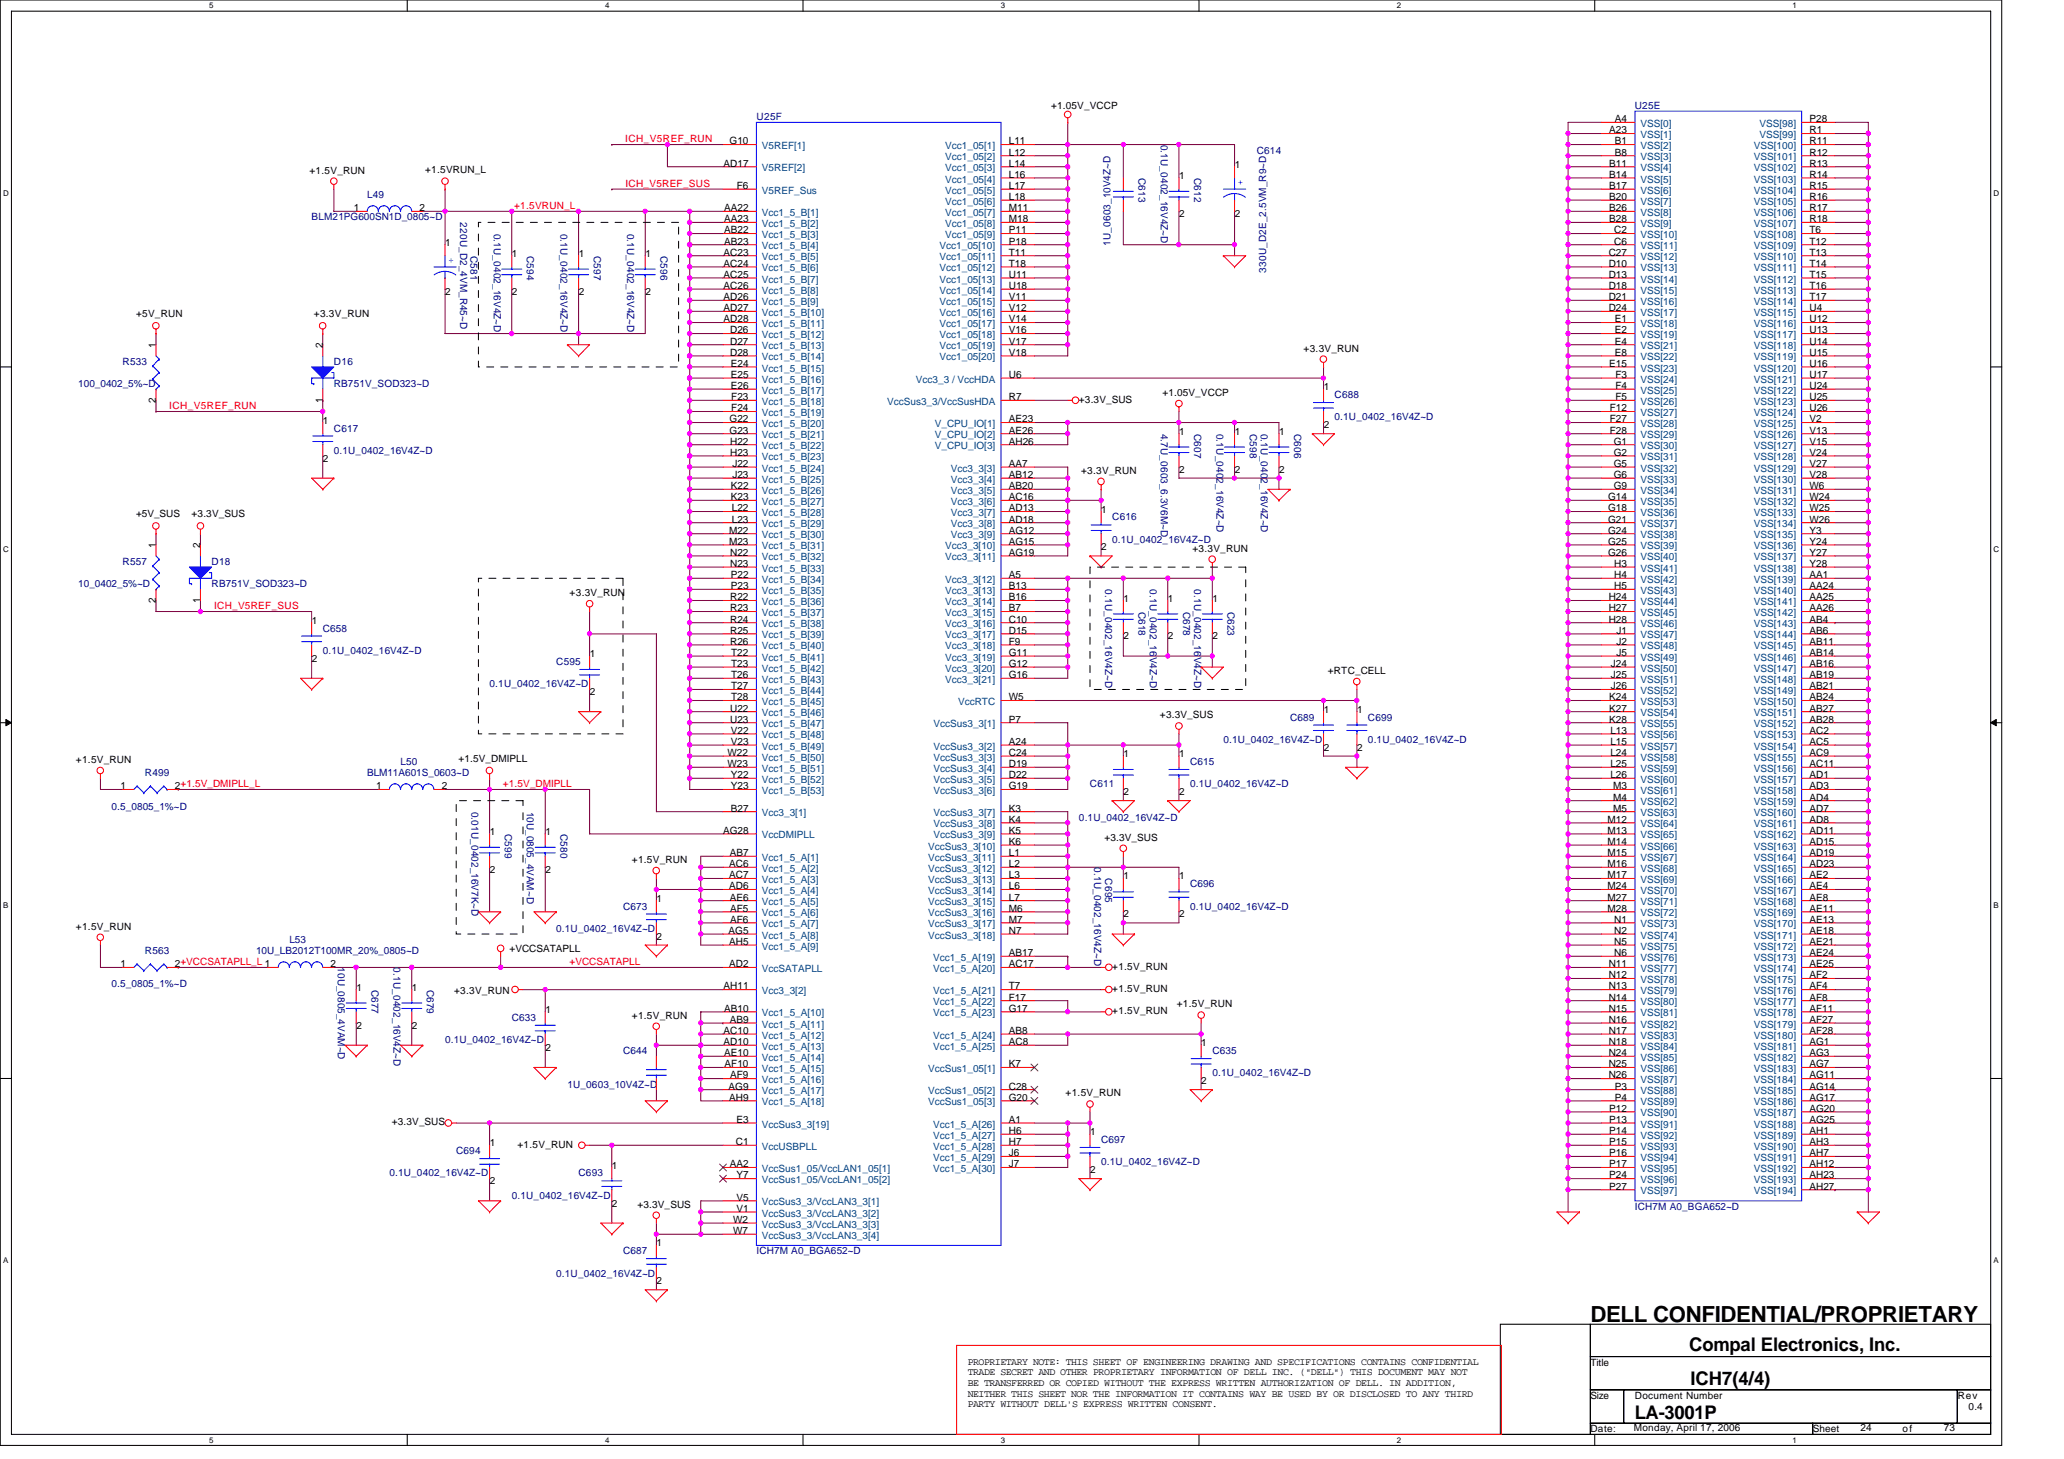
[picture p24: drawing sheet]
<svg xmlns="http://www.w3.org/2000/svg" width="297mm" height="210mm" viewBox="0 0 297 210" stroke-linecap="round" stroke-linejoin="round" font-family="sans-serif">
<defs><g id="words">
<text font-size="3.2" x="228.9" y="190.2">DELL CONFIDENTIAL/PROPRIETARY</text>
<g font-size="2.7">
<text x="243.1" y="194.4">Compal Electronics, Inc.</text>
<text x="243.3" y="199.3">ICH7(4/4)</text>
<text x="235.3" y="204.2">LA-3001P</text>
</g>
<g font-size="1.4" fill="#000080">
<text x="108.9" y="17.3">U25F</text>
<text x="235.3" y="15.7">U25E</text>
<text x="167.1" y="20.8" transform="rotate(90 167.1 20.8)">0.1U_0402_16V4Z~D</text>
<text x="180.9" y="22.1">C614</text>
<text x="52.8" y="28.5">L49</text>
<text x="163.8" y="25.6" transform="rotate(90 163.8 25.6)">C613</text>
<text x="171.8" y="25.6" transform="rotate(90 171.8 25.6)">C612</text>
<text x="44.8" y="31.7">BLM21PG600SN1D_0805~D</text>
<text x="66.2" y="32" transform="rotate(90 66.2 32)">220U_D2_4VM_R45~D</text>
<text x="71.1" y="33.6" transform="rotate(90 71.1 33.6)">0.1U_0402_16V4Z~D</text>
<text x="80.6" y="33.6" transform="rotate(90 80.6 33.6)">0.1U_0402_16V4Z~D</text>
<text x="90.3" y="33.6" transform="rotate(90 90.3 33.6)">0.1U_0402_16V4Z~D</text>
<text x="159.8" y="35.4" transform="rotate(-90 159.8 35.4)">1U_0603_10V4Z~D</text>
<text x="67.7" y="36.8" transform="rotate(90 67.7 36.8)">C581</text>
<text x="75.8" y="36.8" transform="rotate(90 75.8 36.8)">C594</text>
<text x="85.4" y="36.8" transform="rotate(90 85.4 36.8)">C597</text>
<text x="95.1" y="36.8" transform="rotate(90 95.1 36.8)">C596</text>
<text x="182.2" y="39.2" transform="rotate(-90 182.2 39.2)">330U_D2E_2.5VM_R9~D</text>
<text x="17.6" y="52.5">R533</text>
<text x="48.1" y="52.5">D16</text>
<text x="11.3" y="55.7">100_0402_5%~D</text>
<text x="48" y="55.7">RB751V_SOD323~D</text>
<text x="192.1" y="57.3">C688</text>
<text x="48" y="62.1">C617</text>
<text x="48" y="65.3">0.1U_0402_16V4Z~D</text>
<text x="167.1" y="62.4" transform="rotate(90 167.1 62.4)">4.7U_0603_6.3V6M~D</text>
<text x="171.8" y="62.4" transform="rotate(90 171.8 62.4)">C607</text>
<text x="175.1" y="62.4" transform="rotate(90 175.1 62.4)">0.1U_0402_16V4Z~D</text>
<text x="179.8" y="62.4" transform="rotate(90 179.8 62.4)">C598</text>
<text x="181.5" y="62.4" transform="rotate(90 181.5 62.4)">0.1U_0402_16V4Z~D</text>
<text x="186.3" y="62.4" transform="rotate(90 186.3 62.4)">C606</text>
<text x="192.1" y="60.5">0.1U_0402_16V4Z~D</text>
<text x="160.1" y="74.9">C616</text>
<text x="17.6" y="81.3">R557</text>
<text x="30.5" y="81.3">D18</text>
<text x="160.1" y="78.1">0.1U_0402_16V4Z~D</text>
<text x="11.3" y="84.5">10_0402_5%~D</text>
<text x="30.5" y="84.5">RB751V_SOD323~D</text>
<text x="159.1" y="84.8" transform="rotate(90 159.1 84.8)">0.1U_0402_16V4Z~D</text>
<text x="163.8" y="88" transform="rotate(90 163.8 88)">C618</text>
<text x="165.5" y="84.8" transform="rotate(90 165.5 84.8)">0.1U_0402_16V4Z~D</text>
<text x="170.3" y="88" transform="rotate(90 170.3 88)">C678</text>
<text x="171.8" y="84.8" transform="rotate(90 171.8 84.8)">0.1U_0402_16V4Z~D</text>
<text x="176.7" y="88" transform="rotate(90 176.7 88)">C623</text>
<text x="46.5" y="90.9">C658</text>
<text x="46.5" y="94.1">0.1U_0402_16V4Z~D</text>
<text x="80" y="95.7">C595</text>
<text x="70.5" y="98.9">0.1U_0402_16V4Z~D</text>
<text x="176.1" y="106.9">0.1U_0402_16V4Z~D</text>
<text x="185.7" y="103.7">C689</text>
<text x="196.9" y="103.7">C699</text>
<text x="196.9" y="106.9">0.1U_0402_16V4Z~D</text>
<text x="20.8" y="111.7">R499</text>
<text x="52.8" y="111.7">BLM11A601S_0603~D</text>
<text x="57.7" y="110.1">L50</text>
<text x="156.9" y="113.3">C611</text>
<text x="171.3" y="110.1">C615</text>
<text x="171.3" y="113.3">0.1U_0402_16V4Z~D</text>
<text x="16" y="116.5">0.5_0805_1%~D</text>
<text x="67.8" y="116.8" transform="rotate(90 67.8 116.8)">0.01U_0402_16V7K~D</text>
<text x="75.8" y="116.8" transform="rotate(90 75.8 116.8)">10U_0805_4VAM~D</text>
<text x="155.3" y="118.1">0.1U_0402_16V4Z~D</text>
<text x="72.6" y="120" transform="rotate(90 72.6 120)">C599</text>
<text x="80.6" y="120" transform="rotate(90 80.6 120)">C580</text>
<text x="157.5" y="124.8" transform="rotate(90 157.5 124.8)">0.1U_0402_16V4Z~D</text>
<text x="89.7" y="130.9">C673</text>
<text x="159.1" y="126.4" transform="rotate(90 159.1 126.4)">C695</text>
<text x="171.3" y="127.7">C696</text>
<text x="171.3" y="130.9">0.1U_0402_16V4Z~D</text>
<text x="20.8" y="137.3">R563</text>
<text x="36.8" y="137.3">10U_LB2012T100MR_20%_0805~D</text>
<text x="41.7" y="135.7">L53</text>
<text x="80" y="134.1">0.1U_0402_16V4Z~D</text>
<text x="16" y="142.1">0.5_0805_1%~D</text>
<text x="48.6" y="139.2" transform="rotate(90 48.6 139.2)">10U_0805_4VAM~D</text>
<text x="53.4" y="142.4" transform="rotate(90 53.4 142.4)">C677</text>
<text x="56.6" y="139.2" transform="rotate(90 56.6 139.2)">0.1U_0402_16V4Z~D</text>
<text x="61.4" y="142.4" transform="rotate(90 61.4 142.4)">C679</text>
<text x="73.7" y="146.9">C633</text>
<text x="64" y="150.1">0.1U_0402_16V4Z~D</text>
<text x="89.7" y="151.7">C644</text>
<text x="174.5" y="151.7">C635</text>
<text x="174.5" y="154.9">0.1U_0402_16V4Z~D</text>
<text x="81.7" y="156.5">1U_0603_10V4Z~D</text>
<text x="65.7" y="166.1">C694</text>
<text x="158.5" y="164.5">C697</text>
<text x="158.5" y="167.7">0.1U_0402_16V4Z~D</text>
<text x="56" y="169.3">0.1U_0402_16V4Z~D</text>
<text x="73.7" y="172.5">0.1U_0402_16V4Z~D</text>
<text x="83.3" y="169.3">C693</text>
<text x="235.3" y="174.1">ICH7M A0_BGA652~D</text>
<text x="80" y="183.7">0.1U_0402_16V4Z~D</text>
<text x="89.7" y="180.5">C687</text>
<text x="108.9" y="180.5">ICH7M A0_BGA652~D</text>
</g>
<g font-size="1.4">
<text x="151.3" y="15.7">+1.05V_VCCP</text>
<text x="232.4" y="17.6">A4</text>
<text x="260.4" y="17.6">P28</text>
<text x="104.1" y="24">AD17</text>
<text x="105" y="20.8">G10</text>
<text x="145.2" y="20.8">L11</text>
<text x="145.2" y="22.4">L12</text>
<text x="145.2" y="24">L14</text>
<text x="231.6" y="19.2">A23</text>
<text x="231.6" y="24">B11</text>
<text x="232.4" y="20.8">B1</text>
<text x="232.4" y="22.4">B8</text>
<text x="260.4" y="20.8">R11</text>
<text x="260.4" y="22.4">R12</text>
<text x="260.4" y="24">R13</text>
<text x="260.4" y="19.2">R1</text>
<text x="44.5" y="25">+1.5V_RUN</text>
<text x="61.2" y="24.8">+1.5VRUN_L</text>
<text x="106" y="27.2">F6</text>
<text x="145.2" y="25.6">L16</text>
<text x="145.2" y="28.8">L18</text>
<text x="145.2" y="27.2">L17</text>
<text x="169.7" y="25.8">1</text>
<text x="177.7" y="24.2">1</text>
<text x="231.6" y="25.6">B14</text>
<text x="231.6" y="27.2">B17</text>
<text x="231.6" y="28.8">B20</text>
<text x="260.4" y="25.6">R14</text>
<text x="260.4" y="27.2">R15</text>
<text x="260.4" y="28.8">R16</text>
<text x="50.9" y="30.4">1</text>
<text x="60.4" y="30.4">2</text>
<text x="64.1" y="35.4">1</text>
<text x="104.2" y="30.4">AA22</text>
<text x="104.2" y="32">AA23</text>
<text x="104.2" y="33.6">AB22</text>
<text x="104.2" y="35.2">AB23</text>
<text x="145.2" y="35.2">P18</text>
<text x="145.2" y="30.4">M11</text>
<text x="145.2" y="32">M18</text>
<text x="145.2" y="33.6">P11</text>
<text x="169.7" y="31.2">2</text>
<text x="177.7" y="31.2">2</text>
<text x="231.6" y="30.4">B26</text>
<text x="231.6" y="32">B28</text>
<text x="232.3" y="33.6">C2</text>
<text x="232.3" y="35.2">C6</text>
<text x="260.4" y="30.4">R17</text>
<text x="260.4" y="32">R18</text>
<text x="260.4" y="33.6">T6</text>
<text x="260.4" y="35.2">T12</text>
<text x="73.7" y="37">1</text>
<text x="83.3" y="37">1</text>
<text x="92.9" y="37">1</text>
<text x="104.1" y="36.8">AC23</text>
<text x="104.1" y="38.4">AC24</text>
<text x="104.1" y="40">AC25</text>
<text x="104.1" y="41.6">AC26</text>
<text x="145.2" y="36.8">T11</text>
<text x="145.2" y="38.4">T18</text>
<text x="145.2" y="40">U11</text>
<text x="145.2" y="41.6">U18</text>
<text x="231.5" y="36.8">C27</text>
<text x="231.5" y="38.4">D10</text>
<text x="231.5" y="40">D13</text>
<text x="231.5" y="41.6">D18</text>
<text x="260.4" y="36.8">T13</text>
<text x="260.4" y="38.4">T14</text>
<text x="260.4" y="40">T15</text>
<text x="260.4" y="41.6">T16</text>
<text x="19.6" y="45.6">+5V_RUN</text>
<text x="45.2" y="45.6">+3.3V_RUN</text>
<text x="64.1" y="42.4">2</text>
<text x="73.7" y="42.4">2</text>
<text x="83.3" y="42.4">2</text>
<text x="92.9" y="42.4">2</text>
<text x="104.1" y="43.2">AD26</text>
<text x="104.1" y="44.8">AD27</text>
<text x="104.1" y="46.4">AD28</text>
<text x="105.1" y="48">D26</text>
<text x="145.2" y="43.2">V11</text>
<text x="145.2" y="44.8">V12</text>
<text x="145.2" y="46.4">V14</text>
<text x="145.2" y="48">V16</text>
<text x="231.5" y="43.2">D21</text>
<text x="231.5" y="44.8">D24</text>
<text x="232.4" y="46.4">E1</text>
<text x="232.4" y="48">E2</text>
<text x="260.4" y="43.2">T17</text>
<text x="260.4" y="44.8">U4</text>
<text x="260.4" y="46.4">U12</text>
<text x="260.4" y="48">U13</text>
<text x="22.4" y="50.1" transform="rotate(-90 22.4 50.1)">1</text>
<text x="46.4" y="50.1" transform="rotate(-90 46.4 50.1)">2</text>
<text x="105.1" y="49.6">D27</text>
<text x="105.1" y="51.2">D28</text>
<text x="105.2" y="52.8">E24</text>
<text x="145.2" y="49.6">V17</text>
<text x="145.2" y="51.2">V18</text>
<text x="187.6" y="50.6">+3.3V_RUN</text>
<text x="231.6" y="52.8">E15</text>
<text x="232.4" y="49.6">E4</text>
<text x="232.4" y="51.2">E8</text>
<text x="260.4" y="49.6">U14</text>
<text x="260.4" y="51.2">U15</text>
<text x="260.4" y="52.8">U16</text>
<text x="22.4" y="57.9" transform="rotate(-90 22.4 57.9)">2</text>
<text x="46.4" y="57.9" transform="rotate(-90 46.4 57.9)">1</text>
<text x="105.2" y="54.4">E25</text>
<text x="105.2" y="56">E26</text>
<text x="105.2" y="57.6">F23</text>
<text x="105.2" y="59.2">F24</text>
<text x="145.2" y="54.4">U6</text>
<text x="145.2" y="57.6">R7</text>
<text x="155.3" y="58">+3.3V_SUS</text>
<text x="167.3" y="57">+1.05V_VCCP</text>
<text x="190.5" y="56.2">1</text>
<text x="231.7" y="59.2">F12</text>
<text x="232.5" y="54.4">F3</text>
<text x="232.5" y="56">F4</text>
<text x="232.5" y="57.6">F5</text>
<text x="260.4" y="54.4">U17</text>
<text x="260.4" y="56">U24</text>
<text x="260.4" y="57.6">U25</text>
<text x="260.4" y="59.2">U26</text>
<text x="46.5" y="61">1</text>
<text x="105" y="60.8">G22</text>
<text x="105" y="62.4">G23</text>
<text x="105.1" y="64">H22</text>
<text x="105.1" y="65.6">H23</text>
<text x="145.2" y="60.8">AE23</text>
<text x="145.2" y="62.4">AE26</text>
<text x="145.2" y="64">AH26</text>
<text x="169.7" y="62.6">1</text>
<text x="177.7" y="62.6">1</text>
<text x="184.1" y="62.6">1</text>
<text x="190.5" y="61.6">2</text>
<text x="231.7" y="60.8">F27</text>
<text x="231.7" y="62.4">F28</text>
<text x="232.2" y="64">G1</text>
<text x="232.2" y="65.6">G2</text>
<text x="260.4" y="60.8">V2</text>
<text x="260.4" y="62.4">V13</text>
<text x="260.4" y="64">V15</text>
<text x="260.4" y="65.6">V24</text>
<text x="46.5" y="66.4">2</text>
<text x="105.2" y="70.4">K22</text>
<text x="105.2" y="72">K23</text>
<text x="105.4" y="67.2">J22</text>
<text x="105.4" y="68.8">J23</text>
<text x="145.2" y="67.2">AA7</text>
<text x="145.2" y="68.8">AB12</text>
<text x="145.2" y="70.4">AB20</text>
<text x="145.2" y="72">AC16</text>
<text x="155.6" y="68.2">+3.3V_RUN</text>
<text x="169.7" y="68">2</text>
<text x="177.7" y="68">2</text>
<text x="184.1" y="68">2</text>
<text x="231.4" y="72">G14</text>
<text x="232.2" y="67.2">G5</text>
<text x="232.2" y="68.8">G6</text>
<text x="232.2" y="70.4">G9</text>
<text x="260.4" y="67.2">V27</text>
<text x="260.4" y="68.8">V28</text>
<text x="260.4" y="70.4">W6</text>
<text x="260.4" y="72">W24</text>
<text x="19.6" y="74.4">+5V_SUS</text>
<text x="27.6" y="74.4">+3.3V_SUS</text>
<text x="104.9" y="76.8">M22</text>
<text x="105.3" y="73.6">L22</text>
<text x="105.3" y="75.2">L23</text>
<text x="145.2" y="73.6">AD13</text>
<text x="145.2" y="75.2">AD18</text>
<text x="145.2" y="76.8">AG12</text>
<text x="158.5" y="73.8">1</text>
<text x="231.4" y="73.6">G18</text>
<text x="231.4" y="75.2">G21</text>
<text x="231.4" y="76.8">G24</text>
<text x="260.4" y="73.6">W25</text>
<text x="260.4" y="75.2">W26</text>
<text x="260.4" y="76.8">Y3</text>
<text x="22.4" y="78.9" transform="rotate(-90 22.4 78.9)">1</text>
<text x="28.8" y="78.9" transform="rotate(-90 28.8 78.9)">2</text>
<text x="104.9" y="78.4">M23</text>
<text x="105.1" y="80">N22</text>
<text x="105.1" y="81.6">N23</text>
<text x="105.2" y="83.2">P22</text>
<text x="145.2" y="78.4">AG15</text>
<text x="145.2" y="80">AG19</text>
<text x="145.2" y="83.2">A5</text>
<text x="158.5" y="79.2">2</text>
<text x="171.6" y="79.4">+3.3V_RUN</text>
<text x="231.4" y="78.4">G25</text>
<text x="231.4" y="80">G26</text>
<text x="232.3" y="81.6">H3</text>
<text x="232.3" y="83.2">H4</text>
<text x="260.4" y="78.4">Y24</text>
<text x="260.4" y="80">Y27</text>
<text x="260.4" y="81.6">Y28</text>
<text x="260.4" y="83.2">AA1</text>
<text x="22.4" y="86.7" transform="rotate(-90 22.4 86.7)">2</text>
<text x="28.8" y="86.7" transform="rotate(-90 28.8 86.7)">1</text>
<text x="44.9" y="89.8">1</text>
<text x="82" y="85.8">+3.3V_RUN</text>
<text x="105.1" y="86.4">R22</text>
<text x="105.1" y="88">R23</text>
<text x="105.1" y="89.6">R24</text>
<text x="105.2" y="84.8">P23</text>
<text x="145.2" y="86.4">B16</text>
<text x="145.2" y="88">B7</text>
<text x="145.2" y="89.6">C10</text>
<text x="145.2" y="84.8">B13</text>
<text x="161.7" y="86.6">1</text>
<text x="168.1" y="86.6">1</text>
<text x="174.5" y="86.6">1</text>
<text x="231.5" y="86.4">H24</text>
<text x="231.5" y="88">H27</text>
<text x="231.5" y="89.6">H28</text>
<text x="232.3" y="84.8">H5</text>
<text x="260.4" y="84.8">AA24</text>
<text x="260.4" y="86.4">AA25</text>
<text x="260.4" y="88">AA26</text>
<text x="260.4" y="89.6">AB4</text>
<text x="44.9" y="95.2">2</text>
<text x="84.9" y="94.6">1</text>
<text x="105.1" y="91.2">R25</text>
<text x="105.1" y="92.8">R26</text>
<text x="105.2" y="94.4">T22</text>
<text x="105.2" y="96">T23</text>
<text x="145.2" y="91.2">D15</text>
<text x="145.2" y="92.8">F9</text>
<text x="145.2" y="94.4">G11</text>
<text x="145.2" y="96">G12</text>
<text x="161.7" y="92">2</text>
<text x="168.1" y="92">2</text>
<text x="174.5" y="92">2</text>
<text x="231.8" y="96">J24</text>
<text x="232.6" y="91.2">J1</text>
<text x="232.6" y="92.8">J2</text>
<text x="232.6" y="94.4">J5</text>
<text x="260.4" y="91.2">AB6</text>
<text x="260.4" y="92.8">AB11</text>
<text x="260.4" y="94.4">AB14</text>
<text x="260.4" y="96">AB16</text>
<text x="84.9" y="100">2</text>
<text x="105.2" y="97.6">T26</text>
<text x="105.2" y="99.2">T27</text>
<text x="105.2" y="100.8">T28</text>
<text x="145.2" y="100.8">W5</text>
<text x="145.2" y="97.6">G16</text>
<text x="191.1" y="97">+RTC_CELL</text>
<text x="231.6" y="100.8">K24</text>
<text x="231.8" y="97.6">J25</text>
<text x="231.8" y="99.2">J26</text>
<text x="260.4" y="97.6">AB19</text>
<text x="260.4" y="99.2">AB21</text>
<text x="260.4" y="100.8">AB24</text>
<text x="105.1" y="102.4">U22</text>
<text x="105.1" y="104">U23</text>
<text x="105.2" y="105.6">V22</text>
<text x="105.2" y="107.2">V23</text>
<text x="145.2" y="104">P7</text>
<text x="145.2" y="107.2">A24</text>
<text x="166.9" y="103.4">+3.3V_SUS</text>
<text x="190.5" y="102.6">1</text>
<text x="195.3" y="102.6">1</text>
<text x="231.6" y="102.4">K27</text>
<text x="231.6" y="104">K28</text>
<text x="231.8" y="105.6">L13</text>
<text x="231.8" y="107.2">L15</text>
<text x="260.4" y="102.4">AB27</text>
<text x="260.4" y="104">AB28</text>
<text x="260.4" y="105.6">AC2</text>
<text x="260.4" y="107.2">AC5</text>
<text x="10.9" y="109.8">+1.5V_RUN</text>
<text x="17.3" y="113.6">1</text>
<text x="25.2" y="113.6">2+1.5V_DMIPLL_L</text>
<text x="54.1" y="113.6">1</text>
<text x="63.6" y="113.6">2</text>
<text x="66" y="109.6">+1.5V_DMIPLL</text>
<text x="104.7" y="108.8">W22</text>
<text x="104.7" y="110.4">W23</text>
<text x="105.2" y="112">Y22</text>
<text x="105.2" y="113.6">Y23</text>
<text x="145.2" y="110.4">D19</text>
<text x="145.2" y="112">D22</text>
<text x="145.2" y="113.6">G19</text>
<text x="145.2" y="108.8">C24</text>
<text x="161.7" y="109">1</text>
<text x="169.7" y="109">1</text>
<text x="190.5" y="108">2</text>
<text x="195.3" y="108">2</text>
<text x="231.8" y="108.8">L24</text>
<text x="231.8" y="110.4">L25</text>
<text x="231.8" y="112">L26</text>
<text x="232.2" y="113.6">M3</text>
<text x="260.4" y="108.8">AC9</text>
<text x="260.4" y="110.4">AC11</text>
<text x="260.4" y="112">AD1</text>
<text x="260.4" y="113.6">AD3</text>
<text x="104.1" y="120">AG28</text>
<text x="105.2" y="116.8">B27</text>
<text x="145.2" y="116.8">K3</text>
<text x="145.2" y="118.4">K4</text>
<text x="145.2" y="120">K5</text>
<text x="161.7" y="114.4">2</text>
<text x="169.7" y="114.4">2</text>
<text x="231.3" y="118.4">M12</text>
<text x="231.3" y="120">M13</text>
<text x="232.2" y="115.2">M4</text>
<text x="232.2" y="116.8">M5</text>
<text x="260.4" y="115.2">AD4</text>
<text x="260.4" y="116.8">AD7</text>
<text x="260.4" y="118.4">AD8</text>
<text x="260.4" y="120">AD11</text>
<text x="70.5" y="120.2">1</text>
<text x="70.5" y="125.6">2</text>
<text x="78.5" y="120.2">1</text>
<text x="78.5" y="125.6">2</text>
<text x="90.9" y="124.2">+1.5V_RUN</text>
<text x="104.9" y="124.8">AC6</text>
<text x="105" y="123.2">AB7</text>
<text x="145.2" y="121.6">K6</text>
<text x="145.2" y="123.2">L1</text>
<text x="145.2" y="124.8">L2</text>
<text x="158.9" y="121">+3.3V_SUS</text>
<text x="231.3" y="121.6">M14</text>
<text x="231.3" y="123.2">M15</text>
<text x="231.3" y="124.8">M16</text>
<text x="260.4" y="121.6">AD15</text>
<text x="260.4" y="123.2">AD19</text>
<text x="260.4" y="124.8">AD23</text>
<text x="94.5" y="129.8">1</text>
<text x="104.9" y="126.4">AC7</text>
<text x="104.9" y="128">AD6</text>
<text x="105" y="129.6">AE6</text>
<text x="105.1" y="131.2">AF5</text>
<text x="145.2" y="126.4">L3</text>
<text x="145.2" y="128">L6</text>
<text x="145.2" y="129.6">L7</text>
<text x="145.2" y="131.2">M6</text>
<text x="161.7" y="126.6">1</text>
<text x="169.7" y="126.6">1</text>
<text x="231.3" y="126.4">M17</text>
<text x="231.3" y="128">M24</text>
<text x="231.3" y="129.6">M27</text>
<text x="231.3" y="131.2">M28</text>
<text x="260.4" y="126.4">AE2</text>
<text x="260.4" y="128">AE4</text>
<text x="260.4" y="129.6">AE8</text>
<text x="260.4" y="131.2">AE11</text>
<text x="10.9" y="133.8">+1.5V_RUN</text>
<text x="73.3" y="137">+VCCSATAPLL</text>
<text x="94.5" y="135.2">2</text>
<text x="104.9" y="134.4">AG5</text>
<text x="104.9" y="136">AH5</text>
<text x="105.1" y="132.8">AF6</text>
<text x="145.2" y="137.6">AB17</text>
<text x="145.2" y="132.8">M7</text>
<text x="145.2" y="134.4">N7</text>
<text x="161.7" y="132">2</text>
<text x="169.7" y="132">2</text>
<text x="232.3" y="132.8">N1</text>
<text x="232.3" y="134.4">N2</text>
<text x="232.3" y="136">N5</text>
<text x="232.3" y="137.6">N6</text>
<text x="260.4" y="132.8">AE13</text>
<text x="260.4" y="134.4">AE18</text>
<text x="260.4" y="136">AE21</text>
<text x="260.4" y="137.6">AE24</text>
<text x="17.3" y="139.2">1</text>
<text x="25.2" y="139.2">2+VCCSATAPLL_L 1</text>
<text x="47.6" y="139.2">2</text>
<text x="51.3" y="142.6">1</text>
<text x="59.3" y="142.6">1</text>
<text x="65.3" y="143.1">+3.3V_RUN</text>
<text x="104.1" y="142.4">AH11</text>
<text x="104.9" y="139.2">AD2</text>
<text x="145.2" y="139.2">AC17</text>
<text x="145.2" y="142.4">T7</text>
<text x="145.2" y="144">F17</text>
<text x="160.1" y="139.6">+1.5V_RUN</text>
<text x="160.1" y="142.7">+1.5V_RUN</text>
<text x="231.5" y="139.2">N11</text>
<text x="231.5" y="140.8">N12</text>
<text x="231.5" y="142.4">N13</text>
<text x="231.5" y="144">N14</text>
<text x="260.4" y="139.2">AE25</text>
<text x="260.4" y="140.8">AF2</text>
<text x="260.4" y="142.4">AF4</text>
<text x="260.4" y="144">AF8</text>
<text x="51.3" y="148">2</text>
<text x="59.3" y="148">2</text>
<text x="78.5" y="145.8">1</text>
<text x="90.9" y="146.6">+1.5V_RUN</text>
<text x="104.1" y="148.8">AC10</text>
<text x="104.2" y="145.6">AB10</text>
<text x="105" y="147.2">AB9</text>
<text x="145.2" y="145.6">G17</text>
<text x="145.2" y="148.8">AB8</text>
<text x="160.1" y="146">+1.5V_RUN</text>
<text x="169.4" y="145">+1.5V_RUN</text>
<text x="231.5" y="145.6">N15</text>
<text x="231.5" y="147.2">N16</text>
<text x="231.5" y="148.8">N17</text>
<text x="260.4" y="145.6">AF11</text>
<text x="260.4" y="147.2">AF27</text>
<text x="260.4" y="148.8">AF28</text>
<text x="78.5" y="151.2">2</text>
<text x="104.1" y="150.4">AD10</text>
<text x="104.2" y="152">AE10</text>
<text x="104.3" y="153.6">AF10</text>
<text x="105.1" y="155.2">AF9</text>
<text x="145.2" y="150.4">AC8</text>
<text x="145.2" y="153.6">K7</text>
<text x="172.9" y="150.6">1</text>
<text x="231.5" y="150.4">N18</text>
<text x="231.5" y="152">N24</text>
<text x="231.5" y="153.6">N25</text>
<text x="231.5" y="155.2">N26</text>
<text x="260.4" y="150.4">AG1</text>
<text x="260.4" y="152">AG3</text>
<text x="260.4" y="153.6">AG7</text>
<text x="260.4" y="155.2">AG11</text>
<text x="56.4" y="162">+3.3V_SUS</text>
<text x="104.9" y="156.8">AG9</text>
<text x="104.9" y="158.4">AH9</text>
<text x="106" y="161.6">E3</text>
<text x="145.2" y="161.6">A1</text>
<text x="145.2" y="156.8">C28</text>
<text x="145.2" y="158.4">G20</text>
<text x="153.3" y="157.8">+1.5V_RUN</text>
<text x="172.9" y="156">2</text>
<text x="231.6" y="160">P12</text>
<text x="231.6" y="161.6">P13</text>
<text x="232.4" y="156.8">P3</text>
<text x="232.4" y="158.4">P4</text>
<text x="260.4" y="156.8">AG14</text>
<text x="260.4" y="158.4">AG17</text>
<text x="260.4" y="160">AG20</text>
<text x="260.4" y="161.6">AG25</text>
<text x="70.5" y="165">1</text>
<text x="74.5" y="165.2">+1.5V_RUN</text>
<text x="105" y="168">AA2</text>
<text x="105.9" y="164.8">C1</text>
<text x="145.2" y="163.2">H6</text>
<text x="145.2" y="164.8">H7</text>
<text x="145.2" y="166.4">J6</text>
<text x="145.2" y="168">J7</text>
<text x="156.9" y="163.4">1</text>
<text x="231.6" y="163.2">P14</text>
<text x="231.6" y="164.8">P15</text>
<text x="231.6" y="166.4">P16</text>
<text x="231.6" y="168">P17</text>
<text x="260.4" y="163.2">AH1</text>
<text x="260.4" y="164.8">AH3</text>
<text x="260.4" y="166.4">AH7</text>
<text x="260.4" y="168">AH12</text>
<text x="70.5" y="170.4">2</text>
<text x="88.1" y="168.2">1</text>
<text x="88.1" y="173.7">2</text>
<text x="91.7" y="173.8">+3.3V_SUS</text>
<text x="106" y="169.6">Y7</text>
<text x="106" y="172.8">V5</text>
<text x="156.9" y="168.8">2</text>
<text x="231.6" y="169.6">P24</text>
<text x="231.6" y="171.2">P27</text>
<text x="260.4" y="169.6">AH23</text>
<text x="260.4" y="171.2">AH27</text>
<text x="94.5" y="179.4">1</text>
<text x="105.5" y="176">W2</text>
<text x="105.5" y="177.6">W7</text>
<text x="106" y="174.4">V1</text>
<text x="94.5" y="184.8">2</text>
<text x="139.3" y="196.4">PROPRIETARY NOTE: THIS SHEET OF ENGINEERING DRAWING AND SPECIFICATIONS CONTAINS CONFIDENTIAL</text>
<text x="139.3" y="197.9">TRADE SECRET AND OTHER PROPRIETARY INFORMATION OF DELL INC. (&quot;DELL&quot;) THIS DOCUMENT MAY NOT</text>
<text x="228.9" y="196.5">Title</text>
<text x="139.3" y="199.5">BE TRANSFERRED OR COPIED WITHOUT THE EXPRESS WRITTEN AUTHORIZATION OF DELL. IN ADDITION,</text>
<text x="139.3" y="201">NEITHER THIS SHEET NOR THE INFORMATION IT CONTAINS WAY BE USED BY OR DISCLOSED TO ANY THIRD</text>
<text x="139.3" y="202.6">PARTY WITHOUT DELL'S EXPRESS WRITTEN CONSENT.</text>
<text x="228.9" y="201.3">Size</text>
<text x="235.3" y="201.3">Document Number</text>
<text x="281.7" y="201.3">Rev</text>
<text x="283.3" y="202.9">0.4</text>
<text x="228.9" y="206.1">Date:</text>
<text x="235.1" y="206">Monday, April 17, 2006</text>
<text x="260.9" y="206.1">Sheet</text>
<text x="267.8" y="206">24</text>
<text x="273.8" y="206.1">of</text>
<text x="279.8" y="206">73</text>
</g>
<g font-size="1.4" fill="#f00">
<text x="90" y="20.5">ICH_V5REF_RUN</text>
<text x="90" y="26.9">ICH_V5REF_SUS</text>
<text x="74" y="30.1">+1.5VRUN_L</text>
<text x="24.4" y="58.9">ICH_V5REF_RUN</text>
<text x="30.8" y="87.7">ICH_V5REF_SUS</text>
<text x="72.4" y="113.3">+1.5V_DMIPLL</text>
<text x="82" y="138.9">+VCCSATAPLL</text>
</g>
<g font-size="1.4" fill="#004080">
<text x="109.7" y="21.5">V5REF[1]</text>
<text x="136" y="21.5">Vcc1_05[1]</text>
<text x="136" y="23.1">Vcc1_05[2]</text>
<text x="236.1" y="18.3">VSS[0]</text>
<text x="236.1" y="19.9">VSS[1]</text>
<text x="236.1" y="21.5">VSS[2]</text>
<text x="236.1" y="23.1">VSS[3]</text>
<text x="252.4" y="21.5">VSS[100]</text>
<text x="252.4" y="23.1">VSS[101]</text>
<text x="253.2" y="18.3">VSS[98]</text>
<text x="253.2" y="19.9">VSS[99]</text>
<text x="109.7" y="24.7">V5REF[2]</text>
<text x="109.7" y="27.9">V5REF_Sus</text>
<text x="136" y="24.7">Vcc1_05[3]</text>
<text x="136" y="26.3">Vcc1_05[4]</text>
<text x="136" y="29.5">Vcc1_05[6]</text>
<text x="136" y="27.9">Vcc1_05[5]</text>
<text x="236.1" y="24.7">VSS[4]</text>
<text x="236.1" y="26.3">VSS[5]</text>
<text x="236.1" y="27.9">VSS[6]</text>
<text x="236.1" y="29.5">VSS[7]</text>
<text x="252.4" y="24.7">VSS[102]</text>
<text x="252.4" y="26.3">VSS[103]</text>
<text x="252.4" y="27.9">VSS[104]</text>
<text x="252.4" y="29.5">VSS[105]</text>
<text x="109.7" y="31.1">Vcc1_5_B[1]</text>
<text x="109.7" y="32.7">Vcc1_5_B[2]</text>
<text x="109.7" y="34.3">Vcc1_5_B[3]</text>
<text x="109.7" y="35.9">Vcc1_5_B[4]</text>
<text x="135.2" y="35.9">Vcc1_05[10]</text>
<text x="136" y="31.1">Vcc1_05[7]</text>
<text x="136" y="32.7">Vcc1_05[8]</text>
<text x="136" y="34.3">Vcc1_05[9]</text>
<text x="236.1" y="31.1">VSS[8]</text>
<text x="236.1" y="32.7">VSS[9]</text>
<text x="236.1" y="34.3">VSS[10]</text>
<text x="236.1" y="35.9">VSS[11]</text>
<text x="252.4" y="31.1">VSS[106]</text>
<text x="252.4" y="32.7">VSS[107]</text>
<text x="252.4" y="34.3">VSS[108]</text>
<text x="252.4" y="35.9">VSS[109]</text>
<text x="109.7" y="37.5">Vcc1_5_B[5]</text>
<text x="109.7" y="39.1">Vcc1_5_B[6]</text>
<text x="109.7" y="40.7">Vcc1_5_B[7]</text>
<text x="135.2" y="37.5">Vcc1_05[11]</text>
<text x="135.2" y="39.1">Vcc1_05[12]</text>
<text x="135.2" y="40.7">Vcc1_05[13]</text>
<text x="236.1" y="37.5">VSS[12]</text>
<text x="236.1" y="39.1">VSS[13]</text>
<text x="236.1" y="40.7">VSS[14]</text>
<text x="252.4" y="37.5">VSS[110]</text>
<text x="252.4" y="39.1">VSS[111]</text>
<text x="252.4" y="40.7">VSS[112]</text>
<text x="109.7" y="42.3">Vcc1_5_B[8]</text>
<text x="109.7" y="43.9">Vcc1_5_B[9]</text>
<text x="109.7" y="45.5">Vcc1_5_B[10]</text>
<text x="109.7" y="47.1">Vcc1_5_B[11]</text>
<text x="135.2" y="42.3">Vcc1_05[14]</text>
<text x="135.2" y="43.9">Vcc1_05[15]</text>
<text x="135.2" y="45.5">Vcc1_05[16]</text>
<text x="135.2" y="47.1">Vcc1_05[17]</text>
<text x="236.1" y="42.3">VSS[15]</text>
<text x="236.1" y="43.9">VSS[16]</text>
<text x="236.1" y="45.5">VSS[17]</text>
<text x="236.1" y="47.1">VSS[18]</text>
<text x="252.4" y="42.3">VSS[113]</text>
<text x="252.4" y="43.9">VSS[114]</text>
<text x="252.4" y="45.5">VSS[115]</text>
<text x="252.4" y="47.1">VSS[116]</text>
<text x="109.7" y="48.7">Vcc1_5_B[12]</text>
<text x="109.7" y="50.3">Vcc1_5_B[13]</text>
<text x="109.7" y="51.9">Vcc1_5_B[14]</text>
<text x="109.7" y="53.5">Vcc1_5_B[15]</text>
<text x="135.2" y="48.7">Vcc1_05[18]</text>
<text x="135.2" y="50.3">Vcc1_05[19]</text>
<text x="135.2" y="51.9">Vcc1_05[20]</text>
<text x="236.1" y="48.7">VSS[19]</text>
<text x="236.1" y="50.3">VSS[21]</text>
<text x="236.1" y="51.9">VSS[22]</text>
<text x="236.1" y="53.5">VSS[23]</text>
<text x="252.4" y="48.7">VSS[117]</text>
<text x="252.4" y="50.3">VSS[118]</text>
<text x="252.4" y="51.9">VSS[119]</text>
<text x="252.4" y="53.5">VSS[120]</text>
<text x="109.7" y="55.1">Vcc1_5_B[16]</text>
<text x="109.7" y="56.7">Vcc1_5_B[17]</text>
<text x="109.7" y="58.3">Vcc1_5_B[18]</text>
<text x="109.7" y="59.9">Vcc1_5_B[19]</text>
<text x="127.7" y="58.3">VccSus3_3/VccSusHDA</text>
<text x="131.8" y="55.1">Vcc3_3 / VccHDA</text>
<text x="236.1" y="55.1">VSS[24]</text>
<text x="236.1" y="56.7">VSS[25]</text>
<text x="236.1" y="58.3">VSS[26]</text>
<text x="236.1" y="59.9">VSS[27]</text>
<text x="252.4" y="55.1">VSS[121]</text>
<text x="252.4" y="56.7">VSS[122]</text>
<text x="252.4" y="58.3">VSS[123]</text>
<text x="252.4" y="59.9">VSS[124]</text>
<text x="109.7" y="61.5">Vcc1_5_B[20]</text>
<text x="109.7" y="63.1">Vcc1_5_B[21]</text>
<text x="109.7" y="64.7">Vcc1_5_B[22]</text>
<text x="134.5" y="61.5">V_CPU_IO[1]</text>
<text x="134.5" y="63.1">V_CPU_IO[2]</text>
<text x="134.5" y="64.7">V_CPU_IO[3]</text>
<text x="236.1" y="61.5">VSS[28]</text>
<text x="236.1" y="63.1">VSS[29]</text>
<text x="236.1" y="64.7">VSS[30]</text>
<text x="252.4" y="61.5">VSS[125]</text>
<text x="252.4" y="63.1">VSS[126]</text>
<text x="252.4" y="64.7">VSS[127]</text>
<text x="109.7" y="66.3">Vcc1_5_B[23]</text>
<text x="109.7" y="67.9">Vcc1_5_B[24]</text>
<text x="109.7" y="69.5">Vcc1_5_B[25]</text>
<text x="109.7" y="71.1">Vcc1_5_B[26]</text>
<text x="136.8" y="67.9">Vcc3_3[3]</text>
<text x="136.8" y="69.5">Vcc3_3[4]</text>
<text x="136.8" y="71.1">Vcc3_3[5]</text>
<text x="236.1" y="66.3">VSS[31]</text>
<text x="236.1" y="67.9">VSS[32]</text>
<text x="236.1" y="69.5">VSS[33]</text>
<text x="236.1" y="71.1">VSS[34]</text>
<text x="252.4" y="66.3">VSS[128]</text>
<text x="252.4" y="67.9">VSS[129]</text>
<text x="252.4" y="69.5">VSS[130]</text>
<text x="252.4" y="71.1">VSS[131]</text>
<text x="109.7" y="72.7">Vcc1_5_B[27]</text>
<text x="109.7" y="74.3">Vcc1_5_B[28]</text>
<text x="109.7" y="75.9">Vcc1_5_B[29]</text>
<text x="109.7" y="77.5">Vcc1_5_B[30]</text>
<text x="136.8" y="72.7">Vcc3_3[6]</text>
<text x="136.8" y="74.3">Vcc3_3[7]</text>
<text x="136.8" y="75.9">Vcc3_3[8]</text>
<text x="136.8" y="77.5">Vcc3_3[9]</text>
<text x="236.1" y="72.7">VSS[35]</text>
<text x="236.1" y="74.3">VSS[36]</text>
<text x="236.1" y="75.9">VSS[37]</text>
<text x="236.1" y="77.5">VSS[38]</text>
<text x="252.4" y="72.7">VSS[132]</text>
<text x="252.4" y="74.3">VSS[133]</text>
<text x="252.4" y="75.9">VSS[134]</text>
<text x="252.4" y="77.5">VSS[135]</text>
<text x="109.7" y="79.1">Vcc1_5_B[31]</text>
<text x="109.7" y="80.7">Vcc1_5_B[32]</text>
<text x="109.7" y="82.3">Vcc1_5_B[33]</text>
<text x="109.7" y="83.9">Vcc1_5_B[34]</text>
<text x="136" y="79.1">Vcc3_3[10]</text>
<text x="136" y="80.7">Vcc3_3[11]</text>
<text x="136" y="83.9">Vcc3_3[12]</text>
<text x="236.1" y="79.1">VSS[39]</text>
<text x="236.1" y="80.7">VSS[40]</text>
<text x="236.1" y="82.3">VSS[41]</text>
<text x="236.1" y="83.9">VSS[42]</text>
<text x="252.4" y="79.1">VSS[136]</text>
<text x="252.4" y="80.7">VSS[137]</text>
<text x="252.4" y="82.3">VSS[138]</text>
<text x="252.4" y="83.9">VSS[139]</text>
<text x="109.7" y="85.5">Vcc1_5_B[35]</text>
<text x="109.7" y="87.1">Vcc1_5_B[36]</text>
<text x="109.7" y="88.7">Vcc1_5_B[37]</text>
<text x="136" y="87.1">Vcc3_3[14]</text>
<text x="136" y="88.7">Vcc3_3[15]</text>
<text x="136" y="85.5">Vcc3_3[13]</text>
<text x="236.1" y="85.5">VSS[43]</text>
<text x="236.1" y="87.1">VSS[44]</text>
<text x="236.1" y="88.7">VSS[45]</text>
<text x="252.4" y="85.5">VSS[140]</text>
<text x="252.4" y="87.1">VSS[141]</text>
<text x="252.4" y="88.7">VSS[142]</text>
<text x="109.7" y="90.3">Vcc1_5_B[38]</text>
<text x="109.7" y="91.9">Vcc1_5_B[39]</text>
<text x="109.7" y="95.1">Vcc1_5_B[41]</text>
<text x="109.7" y="93.5">Vcc1_5_B[40]</text>
<text x="136" y="90.3">Vcc3_3[16]</text>
<text x="136" y="91.9">Vcc3_3[17]</text>
<text x="136" y="93.5">Vcc3_3[18]</text>
<text x="136" y="95.1">Vcc3_3[19]</text>
<text x="236.1" y="90.3">VSS[46]</text>
<text x="236.1" y="91.9">VSS[47]</text>
<text x="236.1" y="93.5">VSS[48]</text>
<text x="236.1" y="95.1">VSS[49]</text>
<text x="252.4" y="90.3">VSS[143]</text>
<text x="252.4" y="91.9">VSS[144]</text>
<text x="252.4" y="93.5">VSS[145]</text>
<text x="252.4" y="95.1">VSS[146]</text>
<text x="109.7" y="96.7">Vcc1_5_B[42]</text>
<text x="109.7" y="98.3">Vcc1_5_B[43]</text>
<text x="109.7" y="99.9">Vcc1_5_B[44]</text>
<text x="109.7" y="101.5">Vcc1_5_B[45]</text>
<text x="136" y="96.7">Vcc3_3[20]</text>
<text x="136" y="98.3">Vcc3_3[21]</text>
<text x="137.9" y="101.5">VccRTC</text>
<text x="236.1" y="96.7">VSS[50]</text>
<text x="236.1" y="98.3">VSS[51]</text>
<text x="236.1" y="99.9">VSS[52]</text>
<text x="236.1" y="101.5">VSS[53]</text>
<text x="252.4" y="96.7">VSS[147]</text>
<text x="252.4" y="98.3">VSS[148]</text>
<text x="252.4" y="99.9">VSS[149]</text>
<text x="252.4" y="101.5">VSS[150]</text>
<text x="109.7" y="103.1">Vcc1_5_B[46]</text>
<text x="109.7" y="104.7">Vcc1_5_B[47]</text>
<text x="109.7" y="106.3">Vcc1_5_B[48]</text>
<text x="109.7" y="107.9">Vcc1_5_B[49]</text>
<text x="134.4" y="104.7">VccSus3_3[1]</text>
<text x="134.4" y="107.9">VccSus3_3[2]</text>
<text x="236.1" y="103.1">VSS[54]</text>
<text x="236.1" y="104.7">VSS[55]</text>
<text x="236.1" y="106.3">VSS[56]</text>
<text x="236.1" y="107.9">VSS[57]</text>
<text x="252.4" y="103.1">VSS[151]</text>
<text x="252.4" y="104.7">VSS[152]</text>
<text x="252.4" y="106.3">VSS[153]</text>
<text x="252.4" y="107.9">VSS[154]</text>
<text x="109.7" y="109.5">Vcc1_5_B[50]</text>
<text x="109.7" y="112.7">Vcc1_5_B[52]</text>
<text x="109.7" y="111.1">Vcc1_5_B[51]</text>
<text x="134.4" y="111.1">VccSus3_3[4]</text>
<text x="134.4" y="112.7">VccSus3_3[5]</text>
<text x="134.4" y="109.5">VccSus3_3[3]</text>
<text x="236.1" y="109.5">VSS[58]</text>
<text x="236.1" y="111.1">VSS[59]</text>
<text x="236.1" y="112.7">VSS[60]</text>
<text x="252.4" y="109.5">VSS[155]</text>
<text x="252.4" y="111.1">VSS[156]</text>
<text x="252.4" y="112.7">VSS[157]</text>
<text x="109.7" y="114.3">Vcc1_5_B[53]</text>
<text x="109.7" y="117.5">Vcc3_3[1]</text>
<text x="134.4" y="114.3">VccSus3_3[6]</text>
<text x="134.4" y="117.5">VccSus3_3[7]</text>
<text x="134.4" y="119.1">VccSus3_3[8]</text>
<text x="236.1" y="114.3">VSS[61]</text>
<text x="236.1" y="115.9">VSS[62]</text>
<text x="236.1" y="117.5">VSS[63]</text>
<text x="236.1" y="119.1">VSS[64]</text>
<text x="252.4" y="114.3">VSS[158]</text>
<text x="252.4" y="115.9">VSS[159]</text>
<text x="252.4" y="117.5">VSS[160]</text>
<text x="252.4" y="119.1">VSS[161]</text>
<text x="109.7" y="120.7">VccDMIPLL</text>
<text x="109.7" y="123.9">Vcc1_5_A[1]</text>
<text x="109.7" y="125.5">Vcc1_5_A[2]</text>
<text x="133.6" y="122.3">VccSus3_3[10]</text>
<text x="133.6" y="123.9">VccSus3_3[11]</text>
<text x="133.6" y="125.5">VccSus3_3[12]</text>
<text x="134.4" y="120.7">VccSus3_3[9]</text>
<text x="236.1" y="120.7">VSS[65]</text>
<text x="236.1" y="122.3">VSS[66]</text>
<text x="236.1" y="123.9">VSS[67]</text>
<text x="236.1" y="125.5">VSS[68]</text>
<text x="252.4" y="120.7">VSS[162]</text>
<text x="252.4" y="122.3">VSS[163]</text>
<text x="252.4" y="123.9">VSS[164]</text>
<text x="252.4" y="125.5">VSS[165]</text>
<text x="109.7" y="127.1">Vcc1_5_A[3]</text>
<text x="109.7" y="128.7">Vcc1_5_A[4]</text>
<text x="109.7" y="130.3">Vcc1_5_A[5]</text>
<text x="109.7" y="131.9">Vcc1_5_A[6]</text>
<text x="133.6" y="127.1">VccSus3_3[13]</text>
<text x="133.6" y="128.7">VccSus3_3[14]</text>
<text x="133.6" y="130.3">VccSus3_3[15]</text>
<text x="133.6" y="131.9">VccSus3_3[16]</text>
<text x="236.1" y="127.1">VSS[69]</text>
<text x="236.1" y="128.7">VSS[70]</text>
<text x="236.1" y="130.3">VSS[71]</text>
<text x="236.1" y="131.9">VSS[72]</text>
<text x="252.4" y="127.1">VSS[166]</text>
<text x="252.4" y="128.7">VSS[167]</text>
<text x="252.4" y="130.3">VSS[168]</text>
<text x="252.4" y="131.9">VSS[169]</text>
<text x="109.7" y="133.5">Vcc1_5_A[7]</text>
<text x="109.7" y="135.1">Vcc1_5_A[8]</text>
<text x="109.7" y="136.7">Vcc1_5_A[9]</text>
<text x="133.6" y="133.5">VccSus3_3[17]</text>
<text x="133.6" y="135.1">VccSus3_3[18]</text>
<text x="236.1" y="133.5">VSS[73]</text>
<text x="236.1" y="135.1">VSS[74]</text>
<text x="236.1" y="136.7">VSS[75]</text>
<text x="252.4" y="133.5">VSS[170]</text>
<text x="252.4" y="135.1">VSS[171]</text>
<text x="252.4" y="136.7">VSS[172]</text>
<text x="109.7" y="139.9">VccSATAPLL</text>
<text x="109.7" y="143.1">Vcc3_3[2]</text>
<text x="134.3" y="138.3">Vcc1_5_A[19]</text>
<text x="134.3" y="139.9">Vcc1_5_A[20]</text>
<text x="134.3" y="143.1">Vcc1_5_A[21]</text>
<text x="236.1" y="138.3">VSS[76]</text>
<text x="236.1" y="139.9">VSS[77]</text>
<text x="236.1" y="141.5">VSS[78]</text>
<text x="236.1" y="143.1">VSS[79]</text>
<text x="252.4" y="138.3">VSS[173]</text>
<text x="252.4" y="139.9">VSS[174]</text>
<text x="252.4" y="141.5">VSS[175]</text>
<text x="252.4" y="143.1">VSS[176]</text>
<text x="109.7" y="146.3">Vcc1_5_A[10]</text>
<text x="109.7" y="147.9">Vcc1_5_A[11]</text>
<text x="109.7" y="149.5">Vcc1_5_A[12]</text>
<text x="134.3" y="144.7">Vcc1_5_A[22]</text>
<text x="134.3" y="146.3">Vcc1_5_A[23]</text>
<text x="134.3" y="149.5">Vcc1_5_A[24]</text>
<text x="236.1" y="144.7">VSS[80]</text>
<text x="236.1" y="146.3">VSS[81]</text>
<text x="236.1" y="147.9">VSS[82]</text>
<text x="236.1" y="149.5">VSS[83]</text>
<text x="252.4" y="144.7">VSS[177]</text>
<text x="252.4" y="146.3">VSS[178]</text>
<text x="252.4" y="147.9">VSS[179]</text>
<text x="252.4" y="149.5">VSS[180]</text>
<text x="109.7" y="151.1">Vcc1_5_A[13]</text>
<text x="109.7" y="152.7">Vcc1_5_A[14]</text>
<text x="109.7" y="154.3">Vcc1_5_A[15]</text>
<text x="109.7" y="155.9">Vcc1_5_A[16]</text>
<text x="133.6" y="154.3">VccSus1_05[1]</text>
<text x="134.3" y="151.1">Vcc1_5_A[25]</text>
<text x="236.1" y="151.1">VSS[84]</text>
<text x="236.1" y="152.7">VSS[85]</text>
<text x="236.1" y="154.3">VSS[86]</text>
<text x="236.1" y="155.9">VSS[87]</text>
<text x="252.4" y="151.1">VSS[181]</text>
<text x="252.4" y="152.7">VSS[182]</text>
<text x="252.4" y="154.3">VSS[183]</text>
<text x="252.4" y="155.9">VSS[184]</text>
<text x="109.7" y="157.5">Vcc1_5_A[17]</text>
<text x="109.7" y="159.1">Vcc1_5_A[18]</text>
<text x="133.6" y="157.5">VccSus1_05[2]</text>
<text x="133.6" y="159.1">VccSus1_05[3]</text>
<text x="236.1" y="157.5">VSS[88]</text>
<text x="236.1" y="159.1">VSS[89]</text>
<text x="236.1" y="160.7">VSS[90]</text>
<text x="252.4" y="157.5">VSS[185]</text>
<text x="252.4" y="159.1">VSS[186]</text>
<text x="252.4" y="160.7">VSS[187]</text>
<text x="109.7" y="162.3">VccSus3_3[19]</text>
<text x="109.7" y="165.5">VccUSBPLL</text>
<text x="134.3" y="162.3">Vcc1_5_A[26]</text>
<text x="134.3" y="163.9">Vcc1_5_A[27]</text>
<text x="134.3" y="165.5">Vcc1_5_A[28]</text>
<text x="134.3" y="167.1">Vcc1_5_A[29]</text>
<text x="236.1" y="162.3">VSS[91]</text>
<text x="236.1" y="163.9">VSS[92]</text>
<text x="236.1" y="165.5">VSS[93]</text>
<text x="236.1" y="167.1">VSS[94]</text>
<text x="252.4" y="162.3">VSS[188]</text>
<text x="252.4" y="163.9">VSS[189]</text>
<text x="252.4" y="165.5">VSS[190]</text>
<text x="252.4" y="167.1">VSS[191]</text>
<text x="109.7" y="168.7">VccSus1_05/VccLAN1_05[1]</text>
<text x="109.7" y="170.3">VccSus1_05/VccLAN1_05[2]</text>
<text x="109.7" y="173.5">VccSus3_3/VccLAN3_3[1]</text>
<text x="134.3" y="168.7">Vcc1_5_A[30]</text>
<text x="236.1" y="168.7">VSS[95]</text>
<text x="236.1" y="170.3">VSS[96]</text>
<text x="236.1" y="171.9">VSS[97]</text>
<text x="252.4" y="168.7">VSS[192]</text>
<text x="252.4" y="170.3">VSS[193]</text>
<text x="252.4" y="171.9">VSS[194]</text>
<text x="109.7" y="175.1">VccSus3_3/VccLAN3_3[2]</text>
<text x="109.7" y="176.7">VccSus3_3/VccLAN3_3[3]</text>
<text x="109.7" y="178.3">VccSus3_3/VccLAN3_3[4]</text>
</g>
<g font-size="1.4" fill="#00f">
<text x="178.2" y="26.6">+</text>
<text x="64.5" y="37.8">+</text>
</g>
<g font-size="1.1">
<text x="30.1" y="1.2">5</text>
<text x="87.1" y="1.2">4</text>
<text x="144" y="1.2">3</text>
<text x="201" y="1.2">2</text>
<text x="258" y="1.2">1</text>
<text x=".4" y="28.2">D</text>
<text x="286.9" y="28.2">D</text>
<text x=".4" y="79.4">C</text>
<text x="286.9" y="79.4">C</text>
<text x=".4" y="130.6">B</text>
<text x="286.9" y="130.6">B</text>
<text x=".4" y="181.8">A</text>
<text x="286.9" y="181.8">A</text>
<text x="30.1" y="207.6">5</text>
<text x="87.1" y="207.6">4</text>
<text x="144" y="207.6">3</text>
<text x="201" y="207.6">2</text>
<text x="258" y="207.6">1</text>
</g>
</g></defs>
<path d="M0 0h288.1v208h-288.1zM1.6 1.6h284.9v204.8h-284.9z" fill="none" stroke="#000" stroke-width=".15"/>
<g fill="#fff">
<path d="M30.1 .2h.6v1.2h-.6z"/>
<path d="M30.1 206.6h.6v1.3h-.6z"/>
</g>
<path d="M58.6 0v1.6M58.6 206.4v1.6" fill="none" stroke="#000" stroke-width=".15"/>
<g fill="#fff">
<path d="M87.1 .2h.6v1.2h-.6z"/>
<path d="M87.1 206.6h.6v1.3h-.6z"/>
</g>
<path d="M115.6 0v1.6M115.6 206.4v1.6" fill="none" stroke="#000" stroke-width=".15"/>
<g fill="#fff">
<path d="M144 .2h.6v1.2h-.6z"/>
<path d="M144 206.6h.6v1.3h-.6z"/>
</g>
<path d="M172.5 0v1.6M172.5 206.4v1.6" fill="none" stroke="#000" stroke-width=".15"/>
<g fill="#fff">
<path d="M201 .2h.6v1.2h-.6z"/>
<path d="M201 206.6h.6v1.3h-.6z"/>
</g>
<path d="M229.5 0v1.6M229.5 206.4v1.6" fill="none" stroke="#000" stroke-width=".15"/>
<g fill="#fff">
<path d="M258 .2h.6v1.2h-.6z"/>
<path d="M258 206.6h.6v1.3h-.6z"/>
<path d="M.4 27.2h.8v1.3h-.8z"/>
<path d="M286.9 27.2h.8v1.3h-.8z"/>
<path d="M.4 78.4h.8v1.3h-.8z"/>
<path d="M286.9 78.4h.8v1.3h-.8z"/>
</g>
<path d="M0 52.8h1.6M286.5 52.8h1.6" fill="none" stroke="#000" stroke-width=".15"/>
<g fill="#fff">
<path d="M.4 129.6h.8v1.3h-.8z"/>
<path d="M286.9 129.6h.7v1.3h-.7z"/>
</g>
<path d="M0 104h1.6M286.5 104h1.6" fill="none" stroke="#000" stroke-width=".15"/>
<path d="M.8 103.5l.8 .5-.8 .5zM286.5 104l.8-.5v1z" fill="#000" stroke="#000" stroke-width=".14"/>
<g fill="#fff">
<path d="M.4 180.8h.8v1.3h-.8z"/>
<path d="M286.9 180.8h.7v1.3h-.7z"/>
</g>
<path d="M0 155.2h1.6M286.5 155.2h1.6M215.9 190.6h13v15.8h-13zM228.9 190.6h57.6v4.6h-57.6zM228.9 195.2h57.6v4.8h-57.6zM228.9 204.8h32v1.6h-32zM228.9 200h4.8v4.8h-4.8zM233.7 200h48v4.8h-48zM260.9 204.8h25.6v1.6h-25.6zM281.7 200h4.8v4.8h-4.8z" fill="none" stroke="#000" stroke-width=".15"/>
<g fill="none" stroke="#800040" stroke-width=".15">
<path d="M153.7 17.6v3.2M225.7 19.2h4.8M225.7 19.2v1.6M230.5 17.6h-4.8v1.6M264.1 17.6h4.8v1.6M264.1 19.2h4.8M268.9 19.2v1.6M48 27.2v3.2h3.3M60.9 30.4h3.1M64 30.4h9.7v6.4M64 30.4h.1M64 30.4v4.8"/>
<path d="M64 27.2v3.2M73.7 30.4h9.6v6.4M83.3 30.4h9.6v6.4M88.1 20.8h8v3.2h8M88.1 20.8h.1M88.1 27.2h.1M88.1 27.2h16M92.9 30.4h6.4M96.1 20.8h8M99.3 30.4v1.6M99.3 35.2v1.6M99.3 30.4h4.8"/>
<path d="M99.3 32v1.6M99.3 38.4h4.8M99.3 36.8h4.8M99.3 35.2h4.8M99.3 33.6h4.8M99.3 32h4.8M99.3 33.6v1.6M99.3 36.8v1.6M99.3 38.4v1.6M148.9 38.4h4.8M148.9 30.4h4.8M148.9 35.2h4.8"/>
<path d="M148.9 28.8h4.8M148.9 27.2h4.8M148.9 24h4.8M148.9 25.6h4.8M148.9 32h4.8M148.9 33.6h4.8M148.9 22.4h4.8M148.9 36.8h4.8M148.9 20.8h4.8M153.7 25.6v1.6M153.7 32v1.6M153.7 20.8v1.6"/>
<path d="M153.7 22.4v1.6M153.7 36.8v1.6M153.7 20.8h8M153.7 33.6v1.6M153.7 30.4v1.6M153.7 28.8v1.6M153.7 27.2v1.6M153.7 35.2v1.6M153.7 24v1.6M153.7 38.4v1.6M161.7 20.8v4.8M161.7 30.4v4.8h8"/>
<path d="M161.7 20.8h8M169.7 20.8h8v3.2M169.7 30.4v4.8M169.7 20.8v4.8M169.7 35.2h8M177.7 35.2v1.6M177.7 30.4v4.8M225.7 27.2h4.8M225.7 36.8h4.8M225.7 24h4.8M225.7 38.4h4.8M225.7 33.6h4.8"/>
<path d="M225.7 30.4v1.6M225.7 28.8v1.6M225.7 36.8v1.6M225.7 22.4v1.6M225.7 30.4h4.8M225.7 38.4v1.6M225.7 20.8v1.6M225.7 32h4.8M225.7 25.6h4.8M225.7 20.8h4.8M225.7 24v1.6M225.7 27.2v1.6"/>
<path d="M225.7 25.6v1.6M225.7 32v1.6M225.7 33.6v1.6M225.7 28.8h4.8M225.7 35.2h4.8M225.7 35.2v1.6M225.7 22.4h4.8M264.1 28.8h4.8M264.1 32h4.8M264.1 27.2h4.8M264.1 20.8h4.8M264.1 38.4h4.8"/>
<path d="M264.1 22.4h4.8M264.1 25.6h4.8M264.1 36.8h4.8M264.1 30.4h4.8M264.1 35.2h4.8M264.1 24h4.8M264.1 33.6h4.8M268.9 20.8v1.6M268.9 25.6v1.6M268.9 33.6v1.6M268.9 38.4v1.6M268.9 28.8v1.6"/>
<path d="M268.9 32v1.6M268.9 35.2v1.6M268.9 24v1.6M268.9 22.4v1.6M268.9 27.2v1.6M268.9 36.8v1.6M268.9 30.4v1.6M22.5 48v1.6M22.5 59.2h24v1.6M22.5 59.2h.1M22.5 57.6v1.6M46.5 48v1.6"/>
<path d="M46.5 57.6h.1M46.5 57.6v1.6M64 41.6v6.4h9.7M73.7 41.6v6.4M73.7 48h9.6M83.3 48v1.6M83.3 41.6v6.4M92.9 41.6v6.4h-9.6M99.3 48v1.6M99.3 56h4.8M99.3 54.4h4.8M99.3 52.8h4.8"/>
<path d="M99.3 51.2h4.8M99.3 59.2h4.8M99.3 57.6h4.8M99.3 59.2v1.6M99.3 56v1.6M99.3 57.6v1.6M99.3 52.8v1.6M99.3 46.4h4.8M99.3 49.6h4.8M99.3 49.6v1.6M99.3 40h4.8M99.3 43.2h4.8"/>
<path d="M99.3 48h4.8M99.3 46.4v1.6M99.3 43.2v1.6M99.3 44.8v1.6M99.3 44.8h4.8M99.3 41.6h4.8M99.3 40v1.6M99.3 41.6v1.6M99.3 51.2v1.6M99.3 54.4v1.6M148.9 49.6h4.8M148.9 43.2h4.8"/>
<path d="M148.9 57.6h4.8M148.9 54.4h41.6M148.9 46.4h4.8M148.9 40h4.8M148.9 44.8h4.8M148.9 48h4.8M148.9 41.6h4.8M153.7 49.6v1.6h-4.8M153.7 44.8v1.6M153.7 40v1.6M153.7 46.4v1.6M153.7 48v1.6"/>
<path d="M153.7 41.6v1.6M153.7 43.2v1.6M169.7 59.2v1.6M190.5 52.8v3.2M225.7 41.6h4.8M225.7 52.8h4.8M225.7 54.4h4.8M225.7 56h4.8M225.7 57.6h4.8M225.7 46.4v1.6M225.7 49.6v1.6M225.7 44.8v1.6h4.8"/>
<path d="M225.7 49.6h4.8M225.7 40h4.8M225.7 48v1.6M225.7 54.4v1.6M225.7 43.2v1.6M225.7 59.2v1.6M225.7 44.8h4.8M225.7 57.6v1.6M225.7 43.2h4.8M225.7 51.2h4.8M225.7 56v1.6M225.7 48h4.8"/>
<path d="M225.7 51.2v3.2M225.7 40v1.6M225.7 41.6v1.6M225.7 59.2h4.8M264.1 49.6h4.8M264.1 52.8h4.8M264.1 43.2h4.8M264.1 51.2h4.8M264.1 41.6h4.8M264.1 40h4.8M264.1 54.4h4.8M264.1 44.8h4.8"/>
<path d="M264.1 59.2h4.8M264.1 48h4.8M264.1 56h4.8M264.1 46.4h4.8M264.1 57.6h4.8M268.9 56v1.6M268.9 46.4v1.6M268.9 44.8v1.6M268.9 54.4v1.6M268.9 43.2v1.6M268.9 41.6v1.6M268.9 52.8v1.6"/>
<path d="M268.9 48v1.6M268.9 57.6v1.6M268.9 51.2v1.6M268.9 49.6v1.6M268.9 59.2v1.6M268.9 40v1.6M22.5 76.8v1.6M28.8 76.8v1.6M46.5 65.6v3.2M99.3 75.2v1.6M99.3 78.4h4.8M99.3 76.8h4.8"/>
<path d="M99.3 76.8v1.6M99.3 78.4v3.2M99.3 75.2h4.8M99.3 73.6h4.8M99.3 72h4.8M99.3 70.4h4.8M99.3 65.6h4.8M99.3 67.2h4.8M99.3 64h4.8M99.3 70.4v3.2M99.3 73.6v1.6M99.3 68.8h4.8"/>
<path d="M99.3 62.4h4.8M99.3 60.8h4.8M99.3 62.4v1.6M99.3 64v1.6M99.3 67.2v1.6M99.3 68.8v1.6M99.3 65.6v1.6M99.3 60.8v1.6M148.9 75.2h4.8M148.9 73.6h4.8M148.9 67.2h4.8v1.6M148.9 78.4h4.8"/>
<path d="M148.9 68.8h4.8M148.9 72h4.8M148.9 70.4h4.8M148.9 76.8h4.8M148.9 62.4h4.8M148.9 60.8h4.8M153.7 62.4v1.6h-4.8M153.7 78.4v1.6h-4.8M153.7 75.2v1.6M153.7 68.8v3.2M153.7 73.6v1.6M153.7 76.8v1.6"/>
<path d="M153.7 72v1.6M153.7 60.8v1.6M153.7 72h4.8M153.7 60.8h16M158.5 78.4v1.6M158.5 72v1.6M158.5 70.4v1.6M169.7 60.8h8M169.7 60.8v1.6M169.7 67.2v1.6h8M177.7 60.8h6.4v1.6M177.7 60.8v1.6"/>
<path d="M177.7 67.2v1.6M177.7 68.8h6.4M184.1 68.8v1.6M184.1 67.2v1.6M190.5 60.8v1.6M225.7 70.4h4.8M225.7 76.8h4.8M225.7 64v1.6M225.7 73.6h4.8M225.7 67.2h4.8M225.7 78.4v1.6M225.7 60.8h4.8"/>
<path d="M225.7 64h4.8M225.7 62.4h4.8M225.7 75.2v1.6M225.7 60.8v1.6M225.7 73.6v1.6M225.7 62.4v1.6M225.7 67.2v1.6M225.7 75.2h4.8M225.7 65.6v1.6M225.7 65.6h4.8M225.7 72v1.6M225.7 68.8h4.8"/>
<path d="M225.7 72h4.8M225.7 68.8v1.6M225.7 76.8v1.6M225.7 78.4h4.8M225.7 70.4v1.6M264.1 62.4h4.8M264.1 73.6h4.8M264.1 60.8h4.8M264.1 75.2h4.8M264.1 76.8h4.8M264.1 78.4h4.8M264.1 65.6h4.8"/>
<path d="M264.1 70.4h4.8M264.1 72h4.8M264.1 64h4.8M264.1 67.2h4.8M264.1 68.8h4.8M268.9 67.2v1.6M268.9 76.8v1.6M268.9 70.4v1.6M268.9 65.6v1.6M268.9 64v1.6M268.9 68.8v1.6M268.9 78.4v1.6"/>
<path d="M268.9 62.4v1.6M268.9 75.2v1.6M268.9 60.8v1.6M268.9 72v1.6M268.9 73.6v1.6M22.5 86.4v1.6h6.3M28.8 88h.1M28.8 88h16v1.6M28.8 86.4v1.6M44.8 94.4v3.2M84.9 91.2h9.6v25.6h9.6M84.9 99.2v3.2"/>
<path d="M84.9 91.2v3.2M84.9 88v3.2M99.3 97.6v1.6M99.3 88v1.6M99.3 89.6v1.6M99.3 99.2h4.8M99.3 99.2v1.6M99.3 97.6h4.8M99.3 96h4.8M99.3 96v1.6M99.3 89.6h4.8M99.3 92.8h4.8"/>
<path d="M99.3 94.4h4.8M99.3 91.2h4.8M99.3 86.4h4.8M99.3 84.8h4.8M99.3 88h4.8M99.3 81.6h4.8M99.3 83.2h4.8M99.3 80h4.8M99.3 83.2v1.6M99.3 86.4v1.6M99.3 91.2v1.6M99.3 92.8v1.6"/>
<path d="M99.3 94.4v1.6M99.3 81.6v1.6M99.3 84.8v1.6M148.9 84.8h4.8M148.9 83.2h4.8M148.9 86.4h4.8M148.9 94.4h4.8M148.9 88h4.8M148.9 91.2h4.8M148.9 89.6h4.8M148.9 96h4.8M148.9 92.8h4.8"/>
<path d="M153.7 94.4v1.6M153.7 89.6v1.6M153.7 96v1.6h-4.8M153.7 84.8v1.6M153.7 83.2v1.6M153.7 88v1.6M153.7 91.2v1.6M153.7 83.2h8M153.7 92.8v1.6M153.7 86.4v1.6M161.7 83.2h6.4M161.7 83.2v3.2"/>
<path d="M161.7 91.2v3.2h6.4M168.1 83.2v3.2M168.1 91.2v3.2M168.1 83.2h6.4M168.1 94.4h6.4M174.5 91.2v3.2M174.5 83.2v3.2M174.5 94.4v1.6M174.5 81.6v1.6M195.3 99.2v3.2M225.7 88h4.8M225.7 97.6v1.6"/>
<path d="M225.7 84.8h4.8M225.7 81.6v1.6M225.7 89.6h4.8M225.7 91.2v1.6M225.7 86.4h4.8M225.7 92.8v1.6M225.7 97.6h4.8M225.7 88v1.6M225.7 89.6v1.6M225.7 80v1.6h4.8M225.7 91.2h4.8M225.7 80h4.8"/>
<path d="M225.7 94.4h4.8M225.7 99.2v1.6h4.8M225.7 94.4v1.6M225.7 96h4.8M225.7 99.2h4.8M225.7 92.8h4.8M225.7 83.2h4.8M225.7 86.4v1.6M225.7 96v1.6M225.7 83.2v1.6M225.7 84.8v1.6M264.1 91.2h4.8"/>
<path d="M264.1 84.8h4.8M264.1 83.2h4.8M264.1 80h4.8M264.1 88h4.8M264.1 99.2h4.8M264.1 97.6h4.8M264.1 86.4h4.8M264.1 92.8h4.8M264.1 81.6h4.8M264.1 96h4.8M264.1 94.4h4.8M264.1 89.6h.1"/>
<path d="M264.1 89.6h4.8M268.9 92.8v1.6M268.9 96v1.6M268.9 99.2v1.6M268.9 81.6v1.6M268.9 88v1.6M268.9 80v1.6M268.9 84.8v1.6M268.9 97.6v1.6M268.9 86.4v1.6M268.9 83.2v1.6M268.9 89.6v1.6"/>
<path d="M268.9 91.2v1.6M268.9 94.4v1.6M14.5 112v1.6h3.1M25.7 113.6h.1M25.7 113.6h28.8M64 113.6h6.5M70.5 113.6v6.4M70.5 112v1.6M70.5 113.6h.1M70.5 113.6h8M78.5 113.6h6.4v6.4h19.2M78.5 113.6v6.4"/>
<path d="M99.3 100.8h4.8M99.3 100.8v1.6M99.3 112v1.6h4.8M99.3 102.4h4.8M99.3 102.4v1.6M99.3 104h4.8M99.3 104v1.6M99.3 105.6h4.8M99.3 105.6v1.6M99.3 107.2h4.8M99.3 108.8h4.8M99.3 110.4h4.8"/>
<path d="M99.3 112h4.8M99.3 107.2v1.6M99.3 110.4v1.6M99.3 108.8v1.6M148.9 118.4h4.8M148.9 116.8h4.8v1.6M148.9 104h4.8v3.2M148.9 108.8h4.8M148.9 110.4h4.8M148.9 112h4.8M148.9 107.2h4.8M148.9 100.8h41.6"/>
<path d="M153.7 118.4v1.6M153.7 112v1.6h-4.8M153.7 108.8v1.6M153.7 110.4v1.6M153.7 107.2v1.6M153.7 107.2h8M161.7 107.2v1.6M161.7 107.2h8v1.6M161.7 113.6v1.6M169.7 113.6v1.6M169.7 105.6v1.6M190.5 100.8v1.6"/>
<path d="M190.5 107.2v1.6h4.8M190.5 100.8h4.8M195.3 108.8v1.6M195.3 107.2v1.6M225.7 116.8h4.8M225.7 104v1.6M225.7 113.6v1.6M225.7 118.4h4.8M225.7 100.8v1.6M225.7 110.4v1.6M225.7 104h4.8M225.7 107.2h4.8"/>
<path d="M225.7 102.4h4.8M225.7 107.2v1.6M225.7 112h4.8M225.7 108.8v1.6M225.7 113.6h4.8M225.7 115.2h4.8M225.7 102.4v1.6M225.7 110.4h4.8M225.7 108.8h4.8M225.7 116.8v1.6M225.7 105.6v1.6M225.7 115.2v1.6"/>
<path d="M225.7 118.4v1.6M225.7 112v1.6M225.7 105.6h4.8M264.1 102.4h4.8M264.1 115.2h4.8M264.1 107.2h4.8M264.1 100.8h4.8M264.1 104h4.8M264.1 105.6h4.8M264.1 113.6h4.8M264.1 116.8h4.8M264.1 118.4h4.8"/>
<path d="M264.1 108.8h4.8M264.1 110.4h4.8M264.1 112h4.8M268.9 116.8v1.6M268.9 104v1.6M268.9 108.8v1.6M268.9 113.6v1.6M268.9 115.2v1.6M268.9 112v1.6M268.9 110.4v1.6M268.9 107.2v1.6M268.9 105.6v1.6"/>
<path d="M268.9 100.8v1.6M268.9 118.4v1.6M268.9 102.4v1.6M14.5 136v3.2h3.1M25.7 139.2h.1M25.7 139.2h12.8M48 139.2h3.3v3.2M51.3 139.2h8M59.3 139.2v3.2M59.3 139.2h12.7M70.5 124.8v6.4M72 139.2h.1"/>
<path d="M72 137.6v1.6M72 139.2h32.1M78.5 124.8v6.4M94.5 134.4v1.6M94.5 128v1.6M94.5 128h6.4M94.5 126.4v1.6M100.9 134.4v1.6h3.2M100.9 129.6h3.2M100.9 124.8v1.6M100.9 132.8v1.6M100.9 126.4h3.2"/>
<path d="M100.9 132.8h3.2M100.9 129.6v1.6M100.9 128v1.6M100.9 134.4h3.2M100.9 124.8h3.2M100.9 131.2h3.2M100.9 131.2v1.6M100.9 126.4v1.6M100.9 128h3.2M104.1 123.2h-3.2v1.6M148.9 121.6h4.8M148.9 123.2h4.8"/>
<path d="M148.9 120h4.8M148.9 126.4h4.8M148.9 128h4.8M148.9 132.8h4.8M148.9 129.6h4.8M148.9 131.2h4.8M148.9 124.8h4.8M148.9 139.2h4.8M148.9 137.6h4.8M153.7 120v1.6M153.7 132.8v1.6h-4.8M153.7 128v1.6"/>
<path d="M153.7 129.6v1.6M153.7 124.8v1.6M153.7 126.4v1.6M153.7 131.2v1.6M153.7 121.6v1.6M153.7 123.2v1.6M153.7 137.6h.1M153.7 139.2h4.8M153.7 124.8h8M153.7 137.6v1.6M161.7 124.8v1.6M161.7 124.8h8v1.6"/>
<path d="M161.7 132.8v1.6M161.7 131.2v1.6M161.7 123.2v1.6M169.7 131.2v1.6h-8M225.7 128h4.8M225.7 129.6v1.6M225.7 126.4h4.8M225.7 134.4v1.6M225.7 121.6v1.6M225.7 139.2v1.6M225.7 131.2h4.8M225.7 136h4.8"/>
<path d="M225.7 123.2h4.8M225.7 139.2h4.8M225.7 121.6h4.8M225.7 131.2v1.6M225.7 123.2v1.6M225.7 128v1.6M225.7 124.8h4.8M225.7 124.8v1.6M225.7 132.8h4.8M225.7 137.6v1.6M225.7 126.4v1.6M225.7 134.4h4.8"/>
<path d="M225.7 129.6h4.8M225.7 137.6h4.8M225.7 132.8v1.6M225.7 120v1.6M225.7 120h4.8M225.7 136v1.6M264.1 131.2h4.8M264.1 123.2h4.8M264.1 120h4.8M264.1 124.8h4.8M264.1 137.6h4.8M264.1 132.8h4.8"/>
<path d="M264.1 128h4.8M264.1 121.6h4.8M264.1 129.6h4.8M264.1 134.4h4.8M264.1 139.2h4.8M264.1 126.4h4.8M264.1 136h4.8M268.9 128v1.6M268.9 126.4v1.6M268.9 120v1.6M268.9 136v1.6M268.9 132.8v1.6"/>
<path d="M268.9 131.2v1.6M268.9 134.4v1.6M268.9 137.6v1.6M268.9 129.6v1.6M268.9 121.6v1.6M268.9 124.8v1.6M268.9 139.2v1.6M268.9 123.2v1.6M51.3 147.2v3.2M59.3 147.2v3.2M75.3 142.4h3.2M78.5 142.4h25.6"/>
<path d="M78.5 142.4v3.2M78.5 150.4v3.2M94.5 156.8v1.6M94.5 150.4v1.6M94.5 148.8v1.6h6.4M100.9 148.8h3.2M100.9 155.2h3.2M100.9 156.8v1.6h3.2M100.9 153.6h3.2M100.9 150.4h3.2M100.9 156.8h3.2M100.9 152v1.6"/>
<path d="M100.9 148.8v1.6M100.9 150.4v1.6M100.9 152h3.2M100.9 155.2v1.6M100.9 153.6v1.6M100.9 147.2v1.6M100.9 147.2h3.2M104.1 147.2h.1M104.1 145.6h-3.2v1.6M148.9 144h4.8v1.6M148.9 145.6h4.8M148.9 148.8h4.8"/>
<path d="M148.9 142.4h9.6M153.7 148.8v1.6h-4.8M153.7 148.8h19.2M153.7 145.6h4.8M172.9 147.2v1.6M172.9 148.8v1.6M172.9 155.2v1.6M225.7 153.6v1.6M225.7 144h4.8M225.7 145.6v1.6M225.7 158.4h4.8M225.7 148.8h4.8"/>
<path d="M225.7 140.8h4.8M225.7 150.4h4.8M225.7 145.6h4.8M225.7 142.4h4.8M225.7 152h4.8M225.7 142.4v1.6M225.7 148.8v3.2M225.7 155.2v1.6M225.7 147.2v1.6M225.7 156.8v1.6M225.7 153.6h4.8M225.7 155.2h4.8"/>
<path d="M225.7 158.4v1.6M225.7 140.8v1.6M225.7 156.8h4.8M225.7 152v1.6M225.7 144v1.6M225.7 147.2h4.8M264.1 158.4h4.8M264.1 147.2h4.8M264.1 156.8h.1M264.1 145.6h4.8M264.1 150.4h4.8M264.1 155.2h4.8"/>
<path d="M264.1 142.4h4.8M264.1 153.6h4.8M264.1 148.8h4.8M264.1 140.8h4.8M264.1 152h4.8M264.1 144h4.8M264.1 156.8h4.8M268.9 140.8v1.6M268.9 144v1.6M268.9 153.6v1.6M268.9 148.8v1.6M268.9 150.4v1.6"/>
<path d="M268.9 152v1.6M268.9 155.2v1.6M268.9 147.2h.1M268.9 158.4v1.6M268.9 145.6v1.6M268.9 156.8v1.6M268.9 142.4v1.6M268.9 147.2v1.6M65.7 161.6h4.8v3.2M70.5 161.6h33.6M70.5 169.6v3.2M84.9 164.8h3.2"/>
<path d="M88.1 164.8h16M88.1 172.8v3.2M88.1 164.8v3.2M94.5 176v1.6M94.5 177.6h6.4M94.5 177.6v1.6M100.9 176h3.2M100.9 176v1.6M100.9 174.4h3.2M100.9 177.6h3.2M100.9 174.4v1.6M104.1 172.8h-3.2v1.6"/>
<path d="M148.9 166.4h4.8M148.9 161.6h4.8M148.9 163.2h4.8M148.9 164.8h4.8M153.7 166.4v1.6h-4.8M153.7 161.6v1.6M153.7 164.8v1.6M153.7 163.2v1.6M153.7 161.6h3.2M156.9 161.6v1.6M156.9 168v1.6M156.9 160v1.6"/>
<path d="M225.7 164.8h4.8M225.7 166.4h4.8M225.7 160v1.6M225.7 171.2h4.8M225.7 171.2v3.2M225.7 161.6h4.8M225.7 160h4.8M225.7 169.6h4.8M225.7 169.6v1.6M225.7 168v1.6M225.7 161.6v1.6M225.7 164.8v1.6"/>
<path d="M225.7 168h4.8M225.7 163.2v1.6M225.7 163.2h4.8M225.7 166.4v1.6M264.1 168h4.8M264.1 166.4h4.8M264.1 169.6h4.8M264.1 164.8h4.8M264.1 163.2h4.8M264.1 161.6h4.8M264.1 171.2h.1M264.1 160h4.8"/>
<path d="M264.1 171.2h4.8M268.9 160v1.6M268.9 169.6v1.6M268.9 171.2v3.2M268.9 166.4v1.6M268.9 164.8v1.6M268.9 161.6v1.6M268.9 168v1.6M268.9 163.2v1.6M94.5 184v1.6"/>
</g>
<g fill="none" stroke="#f00" stroke-width=".15">
<path d="M153.7 17.6h.1M153.7 17v.6M230.5 17.6h4.8M230.5 19.2h4.8M259.3 17.6h4.8M259.3 19.2h4.8M48 26.6v.6M51.3 30.4h1.5M59.3 30.4h1.6M64 27.2h.1M64 26.6v.6M64 35.2v1.6"/>
<path d="M73.7 36.8v1.6M83.3 36.8v1.6M92.9 36.8v1.6M104.1 30.4h4.8M104.1 20.8h4.8M104.1 24h4.8M104.1 27.2h4.8M104.1 32h4.8M104.1 33.6h4.8M104.1 35.2h4.8M104.1 36.8h4.8M104.1 38.4h4.8"/>
<path d="M144.1 30.4h4.8M144.1 20.8h4.8M144.1 24h4.8M144.1 27.2h4.8M144.1 32h4.8M144.1 33.6h4.8M144.1 35.2h4.8M144.1 36.8h4.8M144.1 38.4h4.8M144.1 22.4h4.8M144.1 25.6h4.8M144.1 28.8h4.8"/>
<path d="M161.7 25.6v1.6M161.7 28.8v1.6M169.7 25.6v1.6M169.7 28.8v1.6M176.1 36.8h3.2l-1.6 1.6M176.1 36.8h.1M176.1 36.8l1.6 1.6M177.7 38.4h.1M177.7 24v1.6M177.7 28.8v1.6M230.5 30.4h4.8M230.5 20.8h4.8"/>
<path d="M230.5 24h4.8M230.5 27.2h4.8M230.5 32h4.8M230.5 33.6h4.8M230.5 35.2h4.8M230.5 36.8h4.8M230.5 38.4h4.8M230.5 22.4h4.8M230.5 25.6h4.8M230.5 28.8h4.8M259.3 30.4h4.8M259.3 20.8h4.8"/>
<path d="M259.3 24h4.8M259.3 27.2h4.8M259.3 32h4.8M259.3 33.6h4.8M259.3 35.2h4.8M259.3 36.8h4.8M259.3 38.4h4.8M259.3 22.4h4.8M259.3 25.6h4.8M259.3 28.8h4.8M22.5 48h.1M22.5 47.4v.6"/>
<path d="M22.5 49.6v1.6M22.5 56v1.6M46.5 48h.1M46.5 47.4v.6M46.5 49.6v1.6M46.5 56v1.6M64 40v1.6M73.7 40v1.6M81.7 49.6h3.2l-1.6 1.6M81.7 49.6h.1M81.7 49.6l1.6 1.6M83.3 51.2h.1"/>
<path d="M83.3 40v1.6M92.9 40v1.6M104.1 40h4.8M104.1 41.6h4.8M104.1 43.2h4.8M104.1 44.8h4.8M104.1 46.4h4.8M104.1 48h4.8M104.1 49.6h4.8M104.1 51.2h4.8M104.1 52.8h4.8M104.1 54.4h4.8"/>
<path d="M104.1 56h4.8M104.1 57.6h4.8M104.1 59.2h4.8M144.1 40h4.8M144.1 41.6h4.8M144.1 43.2h4.8M144.1 44.8h4.8M144.1 46.4h4.8M144.1 48h4.8M144.1 49.6h4.8M144.1 51.2h4.8M144.1 54.4h4.8"/>
<path d="M144.1 57.6h4.8M153.7 57.6h.6M169.7 58.6v.6M190.5 52.8h.1M190.5 52.2v.6M190.5 56v1.6M190.5 59.2v1.6M230.5 40h4.8M230.5 41.6h4.8M230.5 43.2h4.8M230.5 44.8h4.8M230.5 46.4h4.8"/>
<path d="M230.5 48h4.8M230.5 49.6h4.8M230.5 51.2h4.8M230.5 52.8h4.8M230.5 54.4h4.8M230.5 56h4.8M230.5 57.6h4.8M230.5 59.2h4.8M259.3 40h4.8M259.3 41.6h4.8M259.3 43.2h4.8M259.3 44.8h4.8"/>
<path d="M259.3 46.4h4.8M259.3 48h4.8M259.3 49.6h4.8M259.3 51.2h4.8M259.3 52.8h4.8M259.3 54.4h4.8M259.3 56h4.8M259.3 57.6h4.8M259.3 59.2h4.8M22.5 76.8h.1M22.5 76.2v.6M22.5 78.4v1.6"/>
<path d="M28.8 76.8h.1M28.8 76.2v.6M28.8 78.4v1.6M46.5 70.4h.1M46.5 60.8v1.6M46.5 64v1.6M48 68.8h-3.2l1.7 1.6M48 68.8h.1M48 68.8l-1.5 1.6M104.1 60.8h4.8M104.1 62.4h4.8M104.1 64h4.8"/>
<path d="M104.1 65.6h4.8M104.1 67.2h4.8M104.1 68.8h4.8M104.1 70.4h4.8M104.1 72h4.8M104.1 73.6h4.8M104.1 75.2h4.8M104.1 76.8h4.8M104.1 78.4h4.8M144.1 60.8h4.8M144.1 62.4h4.8M144.1 64h4.8"/>
<path d="M144.1 67.2h4.8M144.1 68.8h4.8M144.1 70.4h4.8M144.1 72h4.8M144.1 73.6h4.8M144.1 75.2h4.8M144.1 76.8h4.8M144.1 78.4h4.8M158.5 70.4h.1M158.5 69.8v.6M158.5 73.6v1.6M158.5 76.8v1.6"/>
<path d="M169.7 62.4v1.6M169.7 65.6v1.6M177.7 62.4v1.6M177.7 65.6v1.6M184.1 72h.1M184.1 62.4v1.6M184.1 65.6v1.6M185.7 70.4h-3.2l1.6 1.6M185.7 70.4h.1M185.7 70.4l-1.6 1.6M188.9 62.4h3.2l-1.6 1.6M188.9 62.4h.1"/>
<path d="M188.9 62.4l1.6 1.6M190.5 64h.1M230.5 60.8h4.8M230.5 62.4h4.8M230.5 64h4.8M230.5 65.6h4.8M230.5 67.2h4.8M230.5 68.8h4.8M230.5 70.4h4.8M230.5 72h4.8M230.5 73.6h4.8M230.5 75.2h4.8"/>
<path d="M230.5 76.8h4.8M230.5 78.4h4.8M259.3 60.8h4.8M259.3 62.4h4.8M259.3 64h4.8M259.3 65.6h4.8M259.3 67.2h4.8M259.3 68.8h4.8M259.3 70.4h4.8M259.3 72h4.8M259.3 73.6h4.8M259.3 75.2h4.8"/>
<path d="M259.3 76.8h4.8M259.3 78.4h4.8M22.5 84.8v1.6M28.8 84.8v1.6M44.8 99.2h.1M44.8 89.6v1.6M44.8 92.8v1.6M46.5 97.6h-3.2l1.5 1.6M46.5 97.6h.1M46.5 97.6l-1.7 1.6M84.9 87.4v.6M84.9 94.4v1.6"/>
<path d="M84.9 97.6v1.6M104.1 80h4.8M104.1 81.6h4.8M104.1 83.2h4.8M104.1 84.8h4.8M104.1 86.4h4.8M104.1 88h4.8M104.1 89.6h4.8M104.1 91.2h4.8M104.1 94.4h4.8M104.1 96h4.8M104.1 97.6h4.8"/>
<path d="M104.1 99.2h4.8M104.1 92.8h4.8M144.1 80h4.8M144.1 83.2h4.8M144.1 84.8h4.8M144.1 86.4h4.8M144.1 88h4.8M144.1 89.6h4.8M144.1 91.2h4.8M144.1 94.4h4.8M144.1 96h4.8M144.1 97.6h4.8"/>
<path d="M144.1 92.8h4.8M156.9 80h3.2l-1.6 1.6M156.9 80h.1M156.9 80l1.6 1.6M158.5 81.6h.1M161.7 86.4v1.6M161.7 89.6v1.6M168.1 86.4v1.6M168.1 89.6v1.6M172.9 96h3.2l-1.6 1.6M172.9 96h.1M172.9 96l1.6 1.6"/>
<path d="M174.5 97.6h.1M174.5 81.6h.1M174.5 81v.6M174.5 86.4v1.6M174.5 89.6v1.6M195.3 98.6v.6M230.5 80h4.8M230.5 81.6h4.8M230.5 83.2h4.8M230.5 84.8h4.8M230.5 86.4h4.8M230.5 88h4.8"/>
<path d="M230.5 89.6h4.8M230.5 91.2h4.8M230.5 94.4h4.8M230.5 96h4.8M230.5 97.6h4.8M230.5 99.2h4.8M230.5 92.8h4.8M259.3 80h4.8M259.3 81.6h4.8M259.3 83.2h4.8M259.3 84.8h4.8M259.3 86.4h4.8"/>
<path d="M259.3 88h4.8M259.3 89.6h4.8M259.3 91.2h4.8M259.3 94.4h4.8M259.3 96h4.8M259.3 97.6h4.8M259.3 99.2h4.8M259.3 92.8h4.8M14.5 111.4v.6M17.6 113.6h1.7M24 113.6h1.7M54.5 113.6h1.5"/>
<path d="M62.5 113.6h1.5M70.5 112h.1M70.5 111.4v.6M84.9 104h.1M86.5 102.4h-3.2l1.6 1.6M86.5 102.4h.1M86.5 102.4l-1.6 1.6M104.1 113.6h4.8M104.1 100.8h4.8M104.1 102.4h4.8M104.1 104h4.8M104.1 105.6h4.8"/>
<path d="M104.1 107.2h4.8M104.1 108.8h4.8M104.1 112h4.8M104.1 110.4h4.8M104.1 116.8h4.8M144.1 113.6h4.8M144.1 100.8h4.8M144.1 104h4.8M144.1 107.2h4.8M144.1 108.8h4.8M144.1 112h4.8M144.1 110.4h4.8"/>
<path d="M144.1 116.8h4.8M144.1 118.4h4.8M160.1 115.2h3.2l-1.6 1.6M160.1 115.2h.1M160.1 115.2l1.6 1.6M161.7 116.8h.1M161.7 108.8v1.6M161.7 112v1.6M168.1 115.2h3.2l-1.6 1.6M168.1 115.2h.1M168.1 115.2l1.6 1.6M169.7 116.8h.1"/>
<path d="M169.7 105v.6M169.7 108.8v1.6M169.7 112v1.6M190.5 102.4v1.6M190.5 105.6v1.6M193.7 110.4h3.2l-1.6 1.6M193.7 110.4h.1M193.7 110.4l1.6 1.6M195.3 112h.1M195.3 102.4v1.6M195.3 105.6v1.6M230.5 113.6h4.8"/>
<path d="M230.5 100.8h4.8M230.5 102.4h4.8M230.5 104h4.8M230.5 105.6h4.8M230.5 107.2h4.8M230.5 108.8h4.8M230.5 112h4.8M230.5 110.4h4.8M230.5 116.8h4.8M230.5 118.4h4.8M230.5 115.2h4.8M259.3 113.6h4.8"/>
<path d="M259.3 100.8h4.8M259.3 102.4h4.8M259.3 104h4.8M259.3 105.6h4.8M259.3 107.2h4.8M259.3 108.8h4.8M259.3 112h4.8M259.3 110.4h4.8M259.3 116.8h4.8M259.3 118.4h4.8M259.3 115.2h4.8M14.5 135.4v.6"/>
<path d="M17.6 139.2h1.7M24 139.2h1.7M38.5 139.2h1.5M46.5 139.2h1.5M70.5 132.8h.1M70.5 120v1.6M70.5 123.2v1.6M72 131.2h-3.1l1.6 1.6M72 131.2h.1M72 137v.6M72 131.2l-1.5 1.6M78.5 132.8h.1"/>
<path d="M78.5 120v1.6M78.5 123.2v1.6M80 131.2h-3.1l1.6 1.6M80 131.2h.1M80 131.2l-1.5 1.6M94.5 137.6h.1M94.5 125.8v.6M94.5 129.6v1.6M94.5 132.8v1.6M96.1 136h-3.2l1.6 1.6M96.1 136h.1M96.1 136l-1.6 1.6"/>
<path d="M104.1 139.2h4.8M104.1 120h4.8M104.1 123.2h4.8M104.1 124.8h4.8M104.1 126.4h4.8M104.1 128h4.8M104.1 129.6h4.8M104.1 131.2h4.8M104.1 132.8h4.8M104.1 134.4h4.8M104.1 136h4.8M144.1 139.2h4.8"/>
<path d="M144.1 120h4.8M144.1 121.6h4.8M144.1 123.2h4.8M144.1 137.6h4.8M144.1 124.8h4.8M144.1 126.4h4.8M144.1 128h4.8M144.1 129.6h4.8M144.1 131.2h4.8M144.1 132.8h4.8M144.1 134.4h4.8M158.5 139.2h.6"/>
<path d="M161.7 136h.1M161.7 122.6v.6M161.7 126.4v1.6M161.7 129.6v1.6M163.3 134.4h-3.2l1.6 1.6M163.3 134.4h.1M163.3 134.4l-1.6 1.6M169.7 126.4v1.6M169.7 129.6v1.6M230.5 139.2h4.8M230.5 120h4.8M230.5 121.6h4.8"/>
<path d="M230.5 123.2h4.8M230.5 137.6h4.8M230.5 124.8h4.8M230.5 126.4h4.8M230.5 128h4.8M230.5 129.6h4.8M230.5 131.2h4.8M230.5 132.8h4.8M230.5 134.4h4.8M230.5 136h4.8M259.3 139.2h4.8M259.3 120h4.8"/>
<path d="M259.3 121.6h4.8M259.3 123.2h4.8M259.3 137.6h4.8M259.3 124.8h4.8M259.3 126.4h4.8M259.3 128h4.8M259.3 129.6h4.8M259.3 131.2h4.8M259.3 132.8h4.8M259.3 134.4h4.8M259.3 136h4.8M51.3 152h.1"/>
<path d="M51.3 142.4v1.6M51.3 145.6v1.6M52.8 150.4h-3.1l1.6 1.6M52.8 150.4h.1M52.8 150.4l-1.5 1.6M59.3 152h.1M59.3 142.4v1.6M59.3 145.6v1.6M60.9 150.4h-3.2l1.6 1.6M60.9 150.4h.1M60.9 150.4l-1.6 1.6M74.6 142.4h.7"/>
<path d="M78.5 155.2h.1M78.5 145.6v1.6M78.5 148.8v1.6M80 153.6h-3.1l1.6 1.6M80 153.6h.1M80 153.6l-1.5 1.6M94.5 148.2v.6M94.5 152v1.6M94.5 155.2v1.6M96.1 158.4h-3.2l1.6 1.6M96.1 158.4h.1M96.1 158.4l-1.6 1.6"/>
<path d="M104.1 142.4h4.8M104.1 145.6h4.8M104.1 148.8h4.8M104.1 150.4h4.8M104.1 153.6h4.8M104.1 147.2h4.8M104.1 152h4.8M104.1 155.2h4.8M104.1 156.8h4.8M104.1 158.4h4.8M144.1 142.4h4.8M144.1 144h4.8"/>
<path d="M144.1 145.6h4.8M144.1 148.8h4.8M144.1 150.4h4.8M144.1 153.6h4.8M144.1 156.8h4.8M144.1 158.4h4.8M156.9 159.4v.6M158.5 145.6h.6M158.5 142.4h.6M172.9 158.4h.1M172.9 146.6v.6M172.9 150.4v1.6"/>
<path d="M172.9 153.6v1.6M174.5 156.8h-3.2l1.6 1.6M174.5 156.8h.1M174.5 156.8l-1.6 1.6M230.5 142.4h4.8M230.5 144h4.8M230.5 145.6h4.8M230.5 148.8h4.8M230.5 150.4h4.8M230.5 153.6h4.8M230.5 147.2h4.8M230.5 152h4.8"/>
<path d="M230.5 155.2h4.8M230.5 156.8h4.8M230.5 158.4h4.8M230.5 140.8h4.8M259.3 142.4h4.8M259.3 144h4.8M259.3 145.6h4.8M259.3 148.8h4.8M259.3 150.4h4.8M259.3 153.6h4.8M259.3 147.2h4.8M259.3 152h4.8"/>
<path d="M259.3 155.2h4.8M259.3 156.8h4.8M259.3 158.4h4.8M259.3 140.8h4.8M65 161.6h.7M70.5 174.4h.1M70.5 164.8v1.6M70.5 168v1.6M72 172.8h-3.1l1.6 1.6M72 172.8h.1M72 172.8l-1.5 1.6M84.2 164.8h.7"/>
<path d="M88.1 177.6h.1M88.1 168v1.6M88.1 171.2v1.6M89.7 176h-3.2l1.6 1.6M89.7 176h.1M89.7 176l-1.6 1.6M94.5 175.4v.6M94.5 160h.1M94.5 179.2v1.6M104.1 161.6h4.8M104.1 164.8h4.8M104.1 168h4.8"/>
<path d="M104.1 169.6h4.8M104.1 172.8h4.8M104.1 174.4h4.8M104.1 176h4.8M104.1 177.6h4.8M144.1 161.6h4.8M144.1 164.8h4.8M144.1 168h4.8M144.1 163.2h4.8M144.1 166.4h4.8M156.9 171.2h.1M156.9 163.2v1.6"/>
<path d="M156.9 166.4v1.6M158.5 169.6h-3.2l1.6 1.6M158.5 169.6h.1M158.5 169.6l-1.6 1.6M225.7 176h.1M227.3 174.4h-3.2l1.6 1.6M227.3 174.4h.1M227.3 174.4l-1.6 1.6M230.5 161.6h4.8M230.5 164.8h4.8M230.5 168h4.8M230.5 169.6h4.8"/>
<path d="M230.5 163.2h4.8M230.5 166.4h4.8M230.5 160h4.8M230.5 171.2h4.8M259.3 161.6h4.8M259.3 164.8h4.8M259.3 168h4.8M259.3 169.6h4.8M259.3 163.2h4.8M259.3 166.4h4.8M259.3 160h4.8M259.3 171.2h4.8"/>
<path d="M267.3 174.4h3.2l-1.6 1.6M267.3 174.4h.1M267.3 174.4l1.6 1.6M268.9 176h.1M94.5 187.2h.1M94.5 182.4v1.6M96.1 185.6h-3.2l1.6 1.6M96.1 185.6h.1M96.1 185.6l-1.6 1.6M137.7 193.6h78.4v12.8h-78.4z"/>
<circle cx="153.7" cy="16.5" r=".48"/>
<circle cx="48" cy="26.1" r=".47"/>
<circle cx="64" cy="26.1" r=".47"/>
<circle cx="22.4" cy="46.9" r=".47"/>
<circle cx="46.4" cy="46.9" r=".47"/>
<circle cx="154.8" cy="57.6" r=".48"/>
<circle cx="169.7" cy="58.1" r=".47"/>
<circle cx="190.5" cy="51.7" r=".47"/>
<circle cx="22.4" cy="75.7" r=".47"/>
<circle cx="28.8" cy="75.7" r=".47"/>
<circle cx="158.4" cy="69.3" r=".47"/>
<circle cx="84.9" cy="86.9" r=".47"/>
<circle cx="174.4" cy="80.5" r=".47"/>
<circle cx="195.3" cy="98.1" r=".47"/>
<circle cx="14.4" cy="110.9" r=".47"/>
<circle cx="70.4" cy="110.9" r=".47"/>
<circle cx="169.7" cy="104.5" r=".48"/>
<circle cx="14.4" cy="134.9" r=".47"/>
<circle cx="72" cy="136.5" r=".47"/>
<circle cx="94.4" cy="125.3" r=".47"/>
<circle cx="159.6" cy="139.2" r=".47"/>
<circle cx="161.7" cy="122.1" r=".47"/>
<circle cx="74.1" cy="142.4" r=".47"/>
<circle cx="94.4" cy="147.7" r=".47"/>
<circle cx="156.9" cy="158.9" r=".47"/>
<circle cx="159.6" cy="145.6" r=".47"/>
<circle cx="159.6" cy="142.4" r=".47"/>
<circle cx="172.9" cy="146.1" r=".47"/>
<circle cx="64.5" cy="161.6" r=".48"/>
<circle cx="83.7" cy="164.8" r=".47"/>
<circle cx="94.4" cy="174.9" r=".47"/>
</g>
<path d="M68.9 32h28.8v20.8h-28.8zM68.9 83.2h20.8v22.4h-20.8zM156.9 81.6h22.4v17.6h-22.4zM65.7 115.2h9.6v19.2h-9.6z" fill="none" stroke="#000" stroke-width=".14" stroke-dasharray="1 1 1 1 1 1 1 1"/>
<g fill="none" stroke="#00f" stroke-width=".15">
<path d="M108.9 17.6h35.2v161.6h-35.2zM235.3 16h24v156.8h-24zM52.8 30.4a.79 .79 0 0 1 .8-.8 .79 .79 0 0 1 .8 .8M54.5 30.4a.78 .78 0 0 1 .7-.8 .78 .78 0 0 1 .8 .8M56 30.4a.8 .8 0 0 1 .9-.8 .8 .8 0 0 1 .8 .8 .79 .79 0 0 1 .7-.8 .79 .79 0 0 1 .8 .8M62.5 38.4h3.2M64 39.1a2.46 2.46 0 0 1 1.6 .5M64 39.1a2.55 2.55 0 0 0-1.5 .5M64 36.8v1.6M64 39.1v.9M72.2 39.5h2.9M72.2 38.7h2.9"/>
<path d="M73.7 38.4v.3M73.7 39.5h.1M73.7 39.5v.5M81.8 39.5h2.9M81.8 38.7h2.9M83.3 38.4v.3M83.3 39.5h.1M83.3 39.5v.5M91.4 39.5h2.9M91.4 38.7h2.9M92.9 38.4v.3M92.9 39.5h.1"/>
<path d="M92.9 39.5v.5M160.2 28.3h2.9M160.2 27.5h2.9M161.7 27.2v.3M161.7 28.3h.1M161.7 28.3v.5M168.2 28.3h2.9M168.2 27.5h2.9M169.7 27.2v.3M169.7 28.3h.1M169.7 28.3v.5M176.1 27.2h3.2"/>
<path d="M177.6 27.9a2.46 2.46 0 0 1 1.6 .5M177.6 27.9a2.46 2.46 0 0 0-1.5 .5M177.7 25.6v1.6M177.7 28.8h.1M177.7 27.9v.9M22 52.7h.1M22 54.6h.1M22 52.7l.9 .9M22 54.6l.9 .9M22.5 56h.1M22.5 51.2l.4 .5M22.9 51.7h.1"/>
<path d="M22.9 53.6h.1M22.9 55.5h.1M22.9 51.7l-.9 1M22.9 53.6l-.9 1M22.9 55.5l-.4 .5M45.2 55.2h.1M46.5 51.2v1.6M46.5 54.4v1.6M47.7 53.6h.3v.8h-3.2v.8h.4M64 40h.1M189 58.7h2.9M189 57.9h2.9"/>
<path d="M190.5 57.6v.3M190.5 58.7h.1M190.5 58.7v.5M45 63.5h2.9M45 62.7h2.9M46.5 62.4v.3M46.5 63.5h.1M46.5 63.5v.5M157 76.3h2.9M157 75.5h2.9M158.5 75.2v.3M158.5 76.3h.1"/>
<path d="M158.5 76.3v.5M168.2 65.1h2.9M168.2 64.3h2.9M169.7 64v.3M169.7 65.1h.1M169.7 65.1v.5M176.2 65.1h2.9M176.2 64.3h2.9M177.7 64v.3M177.7 65.1h.1M177.7 65.1v.5M182.6 65.1h2.9"/>
<path d="M182.6 64.3h2.9M184.1 64v.3M184.1 65.1h.1M184.1 65.1v.5M22 81.4h.1M22 83.4h.1M22 81.4l.9 1M22 83.4l.9 .9M22.5 84.8h.1M22.5 80l.4 .5M22.9 80.5h.1M22.9 82.4h.1"/>
<path d="M22.9 84.3h.1M22.9 80.5l-.9 .9M22.9 82.4l-.9 1M22.9 84.3l-.4 .5M27.6 84h.1M28.8 80v1.6M28.8 83.2v1.6M30.1 82.4h.4v.8h-3.2v.8h.3M43.4 92.4h2.9M43.4 91.5h2.9M44.8 91.2v.3M44.8 92.4h.1"/>
<path d="M44.8 92.4v.4M83.4 97.1h2.9M83.4 96.4h2.9M84.9 96v.4M84.9 97.1h.1M84.9 97.1v.5M160.2 89.1h2.9M160.2 88.3h2.9M161.7 88v.3M161.7 89.1h.1M161.7 89.1v.5M166.6 89.1h2.9"/>
<path d="M166.6 88.3h2.9M168.1 88v.3M168.1 89.1h.1M168.1 89.1v.5M173 89.1h2.9M173 88.3h2.9M174.5 88v.3M174.5 89.1h.1M174.5 89.1v.5M19.7 113.1h.1M19.7 113.1l-.4 .5M19.7 113.1l1 1"/>
<path d="M20.7 114.1h.1M21.7 113.1h.1M21.7 113.1l-1 1M21.7 113.1l.9 1M22.6 114.1h.1M23.6 113.1h.1M23.6 113.1l-1 1M23.6 113.1l.4 .5M24 113.6h.1M56 113.6a.79 .79 0 0 1 .8-.8 .79 .79 0 0 1 .8 .8 .8 .8 0 0 1 .8-.8 .8 .8 0 0 1 .8 .8 .79 .79 0 0 1 .8-.8 .79 .79 0 0 1 .8 .8 .8 .8 0 0 1 .8-.8 .8 .8 0 0 1 .8 .8M160.2 111.5h2.9M160.2 110.7h2.9"/>
<path d="M161.7 110.4v.3M161.7 111.5h.1M161.7 111.5v.5M168.2 111.5h2.9M168.2 110.7h2.9M169.7 110.4v.3M169.7 111.5h.1M169.7 111.5v.5M189 105.1h2.9M189 104.4h2.9M190.5 104v.4M190.5 105.1h.1"/>
<path d="M190.5 105.1v.5M193.8 105.1h2.9M193.8 104.4h2.9M195.3 104v.4M195.3 105.1h.1M195.3 105.1v.5M19.7 138.7h.1M19.7 138.7l-.4 .5M19.7 138.7l1 1M20.7 139.7h.1M21.7 138.7h.1M21.7 138.7l-1 1"/>
<path d="M21.7 138.7l.9 1M22.6 139.7h.1M23.6 138.7h.1M23.6 138.7l-1 1M23.6 138.7l.4 .5M24 139.2h.1M40 139.2a.79 .79 0 0 1 .8-.8 .79 .79 0 0 1 .8 .8M41.7 139.2a.79 .79 0 0 1 .7-.8 .79 .79 0 0 1 .8 .8 .79 .79 0 0 1 .8-.8 .79 .79 0 0 1 .8 .8M44.8 139.2a.79 .79 0 0 1 .8-.8 .79 .79 0 0 1 .8 .8M69 122.7h2.9M69 121.9h2.9M70.5 121.6v.3"/>
<path d="M70.5 122.7h.1M70.5 122.7v.5M77 122.7h2.9M77 121.9h2.9M78.5 121.6v.3M78.5 122.7h.1M78.5 122.7v.5M93 132.4h2.9M93 131.6h2.9M94.5 131.2v.4M94.5 132.4h.1M94.5 132.4v.4"/>
<path d="M160.2 129.1h2.9M160.2 128.4h2.9M161.7 128v.4M161.7 129.1h.1M161.7 129.1v.5M168.2 129.1h2.9M168.2 128.4h2.9M169.7 128v.4M169.7 129.1h.1M169.7 129.1v.5M49.8 145.1h2.9M49.8 144.4h2.9"/>
<path d="M51.3 144v.4M51.3 145.1h.1M51.3 145.1v.5M57.8 145.1h2.9M57.8 144.4h2.9M59.3 144v.4M59.3 145.1h.1M59.3 145.1v.5M77 148.4h2.9M77 147.6h2.9M78.5 147.2v.4M78.5 148.4h.1"/>
<path d="M78.5 148.4v.4M93 154.7h2.9M93 153.9h2.9M94.5 153.6v.3M94.5 154.7h.1M94.5 154.7v.5M171.4 153.1h2.9M171.4 152.4h2.9M172.9 152v.4M172.9 153.1h.1M172.9 153.1v.5M69 167.6h2.9"/>
<path d="M69 166.8h2.9M70.5 166.4v.4M70.5 167.6h.1M70.5 167.6v.4M86.6 170.8h2.9M86.6 169.9h2.9M88.1 169.6v.3M88.1 170.8h.1M88.1 170.8v.4M155.4 165.9h2.9M155.4 165.1h2.9M156.9 164.8v.3"/>
<path d="M156.9 165.9h.1M156.9 165.9v.5M93 181.9h2.9M93 181.1h2.9M94.5 180.8v.3M94.5 181.9h.1M94.5 181.9v.5"/>
</g>
<g fill="#00f" stroke="#00f" stroke-width=".15">
<path d="M44.8 52.8h3.2l-1.5 1.6z" fill-rule="evenodd"/>
<path d="M27.3 81.6h3.2l-1.7 1.6z" fill-rule="evenodd"/>
</g>
<path d="M148.4 153.1l1 1M148.4 156.3l1 1M148.4 157.9l1 1M149.3 153.1l-.9 1M149.3 156.3l-.9 1M149.3 157.9l-.9 1M103.6 167.5l1 1M103.6 169.1l1 1M104.5 167.5l-1 1M104.5 169.1l-1 1" fill="none" stroke="#804000" stroke-width=".14"/>
<g fill="#f0f" stroke="#f0f" stroke-width=".15">
<circle cx="99.3" cy="97.6" r=".31"/>
<circle cx="78.4" cy="113.6" r=".31"/>
<circle cx="92.8" cy="30.4" r=".31"/>
<circle cx="268.9" cy="67.2" r=".32"/>
<circle cx="268.9" cy="92.8" r=".31"/>
<circle cx="83.2" cy="30.4" r=".31"/>
<circle cx="73.6" cy="30.4" r=".31"/>
<circle cx="64.1" cy="30.4" r=".31"/>
<circle cx="190.5" cy="100.8" r=".31"/>
<circle cx="99.3" cy="49.6" r=".31"/>
<circle cx="99.3" cy="89.6" r=".31"/>
<circle cx="99.2" cy="88" r=".32"/>
<circle cx="99.3" cy="76.8" r=".31"/>
<circle cx="99.2" cy="35.2" r=".32"/>
<circle cx="99.3" cy="30.4" r=".31"/>
<circle cx="153.7" cy="62.4" r=".31"/>
<circle cx="99.2" cy="99.2" r=".32"/>
<circle cx="99.2" cy="96" r=".32"/>
<circle cx="99.2" cy="91.2" r=".32"/>
<circle cx="99.3" cy="86.4" r=".31"/>
<circle cx="99.2" cy="83.2" r=".32"/>
<circle cx="99.2" cy="80" r=".32"/>
<circle cx="99.3" cy="78.4" r=".31"/>
<circle cx="225.7" cy="104" r=".32"/>
<circle cx="225.7" cy="113.6" r=".31"/>
<circle cx="99.3" cy="84.8" r=".31"/>
<circle cx="99.3" cy="33.6" r=".31"/>
<circle cx="99.2" cy="32" r=".32"/>
<circle cx="99.3" cy="92.8" r=".31"/>
<circle cx="99.3" cy="94.4" r=".31"/>
<circle cx="99.3" cy="65.6" r=".31"/>
<circle cx="99.3" cy="73.6" r=".31"/>
<circle cx="99.2" cy="72" r=".32"/>
<circle cx="99.2" cy="75.2" r=".32"/>
<circle cx="99.3" cy="60.8" r=".31"/>
<circle cx="99.2" cy="64" r=".32"/>
<circle cx="99.3" cy="62.4" r=".31"/>
<circle cx="99.3" cy="57.6" r=".31"/>
<circle cx="99.2" cy="56" r=".32"/>
<circle cx="99.2" cy="59.2" r=".32"/>
<circle cx="99.3" cy="68.8" r=".31"/>
<circle cx="99.2" cy="67.2" r=".32"/>
<circle cx="99.3" cy="70.4" r=".31"/>
<circle cx="99.3" cy="54.4" r=".31"/>
<circle cx="99.3" cy="52.8" r=".31"/>
<circle cx="99.2" cy="51.2" r=".32"/>
<circle cx="99.3" cy="38.4" r=".31"/>
<circle cx="99.2" cy="48" r=".32"/>
<circle cx="99.3" cy="44.8" r=".31"/>
<circle cx="99.3" cy="46.4" r=".31"/>
<circle cx="99.3" cy="41.6" r=".31"/>
<circle cx="99.3" cy="36.8" r=".31"/>
<circle cx="99.2" cy="40" r=".32"/>
<circle cx="99.2" cy="43.2" r=".32"/>
<circle cx="100.8" cy="134.4" r=".31"/>
<circle cx="153.6" cy="120" r=".32"/>
<circle cx="153.7" cy="118.4" r=".31"/>
<circle cx="153.7" cy="132.8" r=".31"/>
<circle cx="153.6" cy="128" r=".32"/>
<circle cx="153.7" cy="129.6" r=".31"/>
<circle cx="153.7" cy="124.8" r=".31"/>
<circle cx="153.7" cy="126.4" r=".31"/>
<circle cx="153.6" cy="131.2" r=".32"/>
<circle cx="28.8" cy="88" r=".32"/>
<circle cx="268.9" cy="160" r=".32"/>
<circle cx="46.4" cy="59.2" r=".32"/>
<circle cx="99.3" cy="81.6" r=".31"/>
<circle cx="99.3" cy="102.4" r=".31"/>
<circle cx="99.3" cy="100.8" r=".31"/>
<circle cx="99.2" cy="104" r=".32"/>
<circle cx="99.3" cy="105.6" r=".31"/>
<circle cx="99.2" cy="112" r=".32"/>
<circle cx="153.6" cy="123.2" r=".32"/>
<circle cx="153.7" cy="121.6" r=".31"/>
<circle cx="153.6" cy="112" r=".32"/>
<circle cx="153.7" cy="94.4" r=".31"/>
<circle cx="153.7" cy="89.6" r=".31"/>
<circle cx="153.7" cy="38.4" r=".31"/>
<circle cx="153.7" cy="145.6" r=".31"/>
<circle cx="153.7" cy="25.6" r=".31"/>
<circle cx="96.1" cy="20.8" r=".31"/>
<circle cx="153.6" cy="107.2" r=".32"/>
<circle cx="100.8" cy="176" r=".32"/>
<circle cx="161.7" cy="124.8" r=".31"/>
<circle cx="84.8" cy="91.2" r=".32"/>
<circle cx="153.7" cy="84.8" r=".31"/>
<circle cx="268.9" cy="56" r=".32"/>
<circle cx="153.6" cy="75.2" r=".32"/>
<circle cx="153.7" cy="86.4" r=".31"/>
<circle cx="153.6" cy="83.2" r=".32"/>
<circle cx="153.7" cy="70.4" r=".31"/>
<circle cx="153.7" cy="68.8" r=".31"/>
<circle cx="153.6" cy="88" r=".32"/>
<circle cx="153.7" cy="73.6" r=".31"/>
<circle cx="153.6" cy="91.2" r=".32"/>
<circle cx="225.7" cy="100.8" r=".31"/>
<circle cx="153.7" cy="76.8" r=".31"/>
<circle cx="168.1" cy="94.4" r=".31"/>
<circle cx="268.9" cy="60.8" r=".31"/>
<circle cx="153.7" cy="78.4" r=".31"/>
<circle cx="268.9" cy="116.8" r=".31"/>
<circle cx="225.7" cy="97.6" r=".31"/>
<circle cx="268.9" cy="20.8" r=".31"/>
<circle cx="225.7" cy="64" r=".32"/>
<circle cx="268.9" cy="52.8" r=".31"/>
<circle cx="153.6" cy="72" r=".32"/>
<circle cx="153.6" cy="96" r=".32"/>
<circle cx="161.6" cy="83.2" r=".32"/>
<circle cx="225.7" cy="145.6" r=".31"/>
<circle cx="268.9" cy="25.6" r=".31"/>
<circle cx="268.9" cy="46.4" r=".31"/>
<circle cx="268.9" cy="76.8" r=".31"/>
<circle cx="225.7" cy="160" r=".32"/>
<circle cx="153.7" cy="92.8" r=".31"/>
<circle cx="225.7" cy="46.4" r=".31"/>
<circle cx="78.4" cy="142.4" r=".31"/>
<circle cx="70.4" cy="161.6" r=".31"/>
<circle cx="100.8" cy="124.8" r=".31"/>
<circle cx="153.6" cy="32" r=".32"/>
<circle cx="153.7" cy="166.4" r=".31"/>
<circle cx="153.7" cy="164.8" r=".31"/>
<circle cx="100.8" cy="132.8" r=".31"/>
<circle cx="100.8" cy="152" r=".32"/>
<circle cx="100.8" cy="156.8" r=".31"/>
<circle cx="153.7" cy="44.8" r=".31"/>
<circle cx="153.7" cy="161.6" r=".31"/>
<circle cx="100.8" cy="150.4" r=".31"/>
<circle cx="100.8" cy="148.8" r=".31"/>
<circle cx="153.6" cy="139.2" r=".32"/>
<circle cx="100.8" cy="129.6" r=".31"/>
<circle cx="100.8" cy="128" r=".32"/>
<circle cx="153.6" cy="40" r=".32"/>
<circle cx="153.6" cy="163.2" r=".32"/>
<circle cx="94.4" cy="128" r=".32"/>
<circle cx="153.7" cy="148.8" r=".31"/>
<circle cx="100.8" cy="155.2" r=".32"/>
<circle cx="100.8" cy="131.2" r=".32"/>
<circle cx="100.8" cy="153.6" r=".31"/>
<circle cx="153.7" cy="108.8" r=".31"/>
<circle cx="172.9" cy="148.8" r=".31"/>
<circle cx="156.8" cy="161.6" r=".31"/>
<circle cx="169.6" cy="107.2" r=".32"/>
<circle cx="161.6" cy="107.2" r=".32"/>
<circle cx="88.1" cy="164.8" r=".31"/>
<circle cx="168.1" cy="83.2" r=".32"/>
<circle cx="174.5" cy="94.4" r=".31"/>
<circle cx="161.7" cy="132.8" r=".31"/>
<circle cx="70.4" cy="113.6" r=".31"/>
<circle cx="268.9" cy="104" r=".32"/>
<circle cx="225.7" cy="81.6" r=".31"/>
<circle cx="225.7" cy="140.8" r=".31"/>
<circle cx="268.9" cy="83.2" r=".32"/>
<circle cx="268.9" cy="33.6" r=".31"/>
<circle cx="225.7" cy="49.6" r=".31"/>
<circle cx="268.9" cy="144" r=".32"/>
<circle cx="225.7" cy="171.2" r=".32"/>
<circle cx="268.9" cy="70.4" r=".31"/>
<circle cx="268.9" cy="96" r=".32"/>
<circle cx="225.7" cy="129.6" r=".31"/>
<circle cx="225.7" cy="110.4" r=".31"/>
<circle cx="268.9" cy="137.6" r=".31"/>
<circle cx="268.9" cy="108.8" r=".31"/>
<circle cx="225.7" cy="78.4" r=".31"/>
<circle cx="225.7" cy="30.4" r=".31"/>
<circle cx="225.7" cy="91.2" r=".32"/>
<circle cx="225.7" cy="134.4" r=".31"/>
<circle cx="268.9" cy="128" r=".32"/>
<circle cx="268.9" cy="38.4" r=".31"/>
<circle cx="225.7" cy="121.6" r=".31"/>
<circle cx="83.2" cy="48" r=".32"/>
<circle cx="268.9" cy="169.6" r=".31"/>
<circle cx="268.9" cy="88" r=".32"/>
<circle cx="225.7" cy="86.4" r=".31"/>
<circle cx="268.9" cy="32" r=".32"/>
<circle cx="268.9" cy="153.6" r=".31"/>
<circle cx="99.2" cy="107.2" r=".32"/>
<circle cx="99.3" cy="110.4" r=".31"/>
<circle cx="99.3" cy="108.8" r=".31"/>
<circle cx="153.7" cy="110.4" r=".31"/>
<circle cx="100.8" cy="147.2" r=".32"/>
<circle cx="94.5" cy="150.4" r=".31"/>
<circle cx="100.8" cy="177.6" r=".31"/>
<circle cx="94.5" cy="177.6" r=".31"/>
<circle cx="268.9" cy="148.8" r=".31"/>
<circle cx="268.9" cy="150.4" r=".31"/>
<circle cx="268.9" cy="152" r=".32"/>
<circle cx="268.9" cy="171.2" r=".32"/>
<circle cx="225.7" cy="44.8" r=".31"/>
<circle cx="225.7" cy="28.8" r=".31"/>
<circle cx="268.9" cy="113.6" r=".31"/>
<circle cx="268.9" cy="155.2" r=".32"/>
<circle cx="268.9" cy="166.4" r=".31"/>
<circle cx="73.6" cy="48" r=".32"/>
<circle cx="153.6" cy="27.2" r=".32"/>
<circle cx="268.9" cy="126.4" r=".31"/>
<circle cx="225.7" cy="36.8" r=".31"/>
<circle cx="268.9" cy="65.6" r=".31"/>
<circle cx="153.7" cy="22.4" r=".31"/>
<circle cx="153.7" cy="36.8" r=".31"/>
<circle cx="225.7" cy="22.4" r=".31"/>
<circle cx="225.7" cy="107.2" r=".32"/>
<circle cx="268.9" cy="115.2" r=".32"/>
<circle cx="268.9" cy="120" r=".32"/>
<circle cx="268.9" cy="136" r=".32"/>
<circle cx="268.9" cy="132.8" r=".31"/>
<circle cx="225.7" cy="136" r=".32"/>
<circle cx="268.9" cy="44.8" r=".31"/>
<circle cx="268.9" cy="64" r=".32"/>
<circle cx="268.9" cy="99.2" r=".32"/>
<circle cx="225.7" cy="38.4" r=".31"/>
<circle cx="268.9" cy="112" r=".32"/>
<circle cx="268.9" cy="131.2" r=".32"/>
<circle cx="268.9" cy="164.8" r=".31"/>
<circle cx="225.7" cy="92.8" r=".31"/>
<circle cx="268.9" cy="28.8" r=".31"/>
<circle cx="268.9" cy="54.4" r=".31"/>
<circle cx="225.7" cy="142.4" r=".31"/>
<circle cx="225.7" cy="150.4" r=".31"/>
<circle cx="225.7" cy="148.8" r=".31"/>
<circle cx="225.7" cy="20.8" r=".31"/>
<circle cx="225.7" cy="139.2" r=".32"/>
<circle cx="268.9" cy="81.6" r=".31"/>
<circle cx="268.9" cy="161.6" r=".31"/>
<circle cx="268.9" cy="68.8" r=".31"/>
<circle cx="225.7" cy="75.2" r=".32"/>
<circle cx="225.7" cy="60.8" r=".31"/>
<circle cx="268.9" cy="43.2" r=".32"/>
<circle cx="268.9" cy="168" r=".32"/>
<circle cx="225.7" cy="155.2" r=".32"/>
<circle cx="268.9" cy="35.2" r=".32"/>
<circle cx="225.7" cy="88" r=".32"/>
<circle cx="268.9" cy="134.4" r=".31"/>
<circle cx="225.7" cy="73.6" r=".31"/>
<circle cx="225.7" cy="48" r=".32"/>
<circle cx="225.7" cy="89.6" r=".31"/>
<circle cx="225.7" cy="62.4" r=".31"/>
<circle cx="268.9" cy="19.2" r=".32"/>
<circle cx="225.7" cy="131.2" r=".32"/>
<circle cx="225.7" cy="80" r=".32"/>
<circle cx="225.7" cy="54.4" r=".31"/>
<circle cx="153.7" cy="46.4" r=".31"/>
<circle cx="225.7" cy="43.2" r=".32"/>
<circle cx="225.7" cy="123.2" r=".32"/>
<circle cx="225.7" cy="59.2" r=".32"/>
<circle cx="268.9" cy="24" r=".32"/>
<circle cx="268.9" cy="41.6" r=".31"/>
<circle cx="268.9" cy="147.2" r=".32"/>
<circle cx="225.7" cy="169.6" r=".31"/>
<circle cx="225.7" cy="128" r=".32"/>
<circle cx="153.7" cy="33.6" r=".31"/>
<circle cx="225.7" cy="168" r=".32"/>
<circle cx="225.7" cy="124.8" r=".31"/>
<circle cx="225.7" cy="67.2" r=".32"/>
<circle cx="268.9" cy="80" r=".32"/>
<circle cx="225.7" cy="108.8" r=".31"/>
<circle cx="225.7" cy="137.6" r=".31"/>
<circle cx="268.9" cy="84.8" r=".31"/>
<circle cx="268.9" cy="97.6" r=".31"/>
<circle cx="225.7" cy="161.6" r=".31"/>
<circle cx="268.9" cy="129.6" r=".31"/>
<circle cx="268.9" cy="142.4" r=".31"/>
<circle cx="225.7" cy="24" r=".32"/>
<circle cx="225.7" cy="102.4" r=".31"/>
<circle cx="268.9" cy="22.4" r=".31"/>
<circle cx="225.7" cy="147.2" r=".32"/>
<circle cx="153.6" cy="48" r=".32"/>
<circle cx="268.9" cy="121.6" r=".31"/>
<circle cx="225.7" cy="19.2" r=".32"/>
<circle cx="225.7" cy="27.2" r=".32"/>
<circle cx="225.7" cy="57.6" r=".31"/>
<circle cx="268.9" cy="158.4" r=".31"/>
<circle cx="268.9" cy="145.6" r=".31"/>
<circle cx="225.7" cy="164.8" r=".31"/>
<circle cx="225.7" cy="156.8" r=".31"/>
<circle cx="161.7" cy="20.8" r=".31"/>
<circle cx="225.7" cy="153.6" r=".31"/>
<circle cx="268.9" cy="78.4" r=".31"/>
<circle cx="225.7" cy="51.2" r=".32"/>
<circle cx="268.9" cy="62.4" r=".31"/>
<circle cx="225.7" cy="126.4" r=".31"/>
<circle cx="225.7" cy="25.6" r=".31"/>
<circle cx="225.7" cy="56" r=".32"/>
<circle cx="268.9" cy="124.8" r=".31"/>
<circle cx="268.9" cy="156.8" r=".31"/>
<circle cx="225.7" cy="32" r=".32"/>
<circle cx="225.7" cy="65.6" r=".31"/>
<circle cx="225.7" cy="99.2" r=".32"/>
<circle cx="268.9" cy="27.2" r=".32"/>
<circle cx="177.7" cy="35.2" r=".32"/>
<circle cx="169.6" cy="35.2" r=".32"/>
<circle cx="169.7" cy="20.8" r=".31"/>
<circle cx="225.7" cy="33.6" r=".31"/>
<circle cx="225.7" cy="94.4" r=".31"/>
<circle cx="268.9" cy="86.4" r=".31"/>
<circle cx="268.9" cy="48" r=".32"/>
<circle cx="268.9" cy="110.4" r=".31"/>
<circle cx="225.7" cy="72" r=".32"/>
<circle cx="153.7" cy="30.4" r=".31"/>
<circle cx="268.9" cy="57.6" r=".31"/>
<circle cx="225.7" cy="158.4" r=".31"/>
<circle cx="268.9" cy="75.2" r=".32"/>
<circle cx="153.7" cy="41.6" r=".31"/>
<circle cx="225.7" cy="163.2" r=".32"/>
<circle cx="268.9" cy="72" r=".32"/>
<circle cx="225.7" cy="116.8" r=".31"/>
<circle cx="225.7" cy="105.6" r=".31"/>
<circle cx="153.7" cy="49.6" r=".31"/>
<circle cx="225.7" cy="52.8" r=".31"/>
<circle cx="225.7" cy="40" r=".32"/>
<circle cx="268.9" cy="107.2" r=".32"/>
<circle cx="153.6" cy="43.2" r=".32"/>
<circle cx="225.7" cy="68.8" r=".31"/>
<circle cx="268.9" cy="140.8" r=".31"/>
<circle cx="268.9" cy="139.2" r=".32"/>
<circle cx="225.7" cy="76.8" r=".31"/>
<circle cx="268.9" cy="51.2" r=".32"/>
<circle cx="268.9" cy="105.6" r=".31"/>
<circle cx="268.9" cy="89.6" r=".31"/>
<circle cx="195.3" cy="108.8" r=".31"/>
<circle cx="268.9" cy="163.2" r=".32"/>
<circle cx="268.9" cy="100.8" r=".31"/>
<circle cx="225.7" cy="35.2" r=".32"/>
<circle cx="225.7" cy="115.2" r=".32"/>
<circle cx="268.9" cy="36.8" r=".31"/>
<circle cx="153.7" cy="28.8" r=".31"/>
<circle cx="268.9" cy="49.6" r=".31"/>
<circle cx="225.7" cy="118.4" r=".31"/>
<circle cx="225.7" cy="132.8" r=".31"/>
<circle cx="225.7" cy="166.4" r=".31"/>
<circle cx="225.7" cy="96" r=".32"/>
<circle cx="225.7" cy="112" r=".32"/>
<circle cx="153.6" cy="35.2" r=".32"/>
<circle cx="268.9" cy="91.2" r=".32"/>
<circle cx="225.7" cy="41.6" r=".31"/>
<circle cx="225.7" cy="83.2" r=".32"/>
<circle cx="225.7" cy="152" r=".32"/>
<circle cx="268.9" cy="30.4" r=".31"/>
<circle cx="225.7" cy="70.4" r=".31"/>
<circle cx="268.9" cy="123.2" r=".32"/>
<circle cx="225.7" cy="120" r=".32"/>
<circle cx="268.9" cy="118.4" r=".31"/>
<circle cx="268.9" cy="73.6" r=".31"/>
<circle cx="268.9" cy="102.4" r=".31"/>
<circle cx="153.6" cy="24" r=".32"/>
<circle cx="268.9" cy="59.2" r=".32"/>
<circle cx="225.7" cy="84.8" r=".31"/>
<circle cx="268.9" cy="94.4" r=".31"/>
<circle cx="153.7" cy="20.8" r=".31"/>
<circle cx="268.9" cy="40" r=".32"/>
<circle cx="225.7" cy="144" r=".32"/>
<circle cx="190.5" cy="54.4" r=".31"/>
<circle cx="158.5" cy="72" r=".32"/>
<circle cx="177.7" cy="60.8" r=".31"/>
<circle cx="169.7" cy="60.8" r=".31"/>
<circle cx="153.7" cy="60.8" r=".31"/>
<circle cx="184.1" cy="68.8" r=".31"/>
<circle cx="177.7" cy="68.8" r=".31"/>
<circle cx="195.3" cy="100.8" r=".31"/>
<circle cx="174.5" cy="83.2" r=".32"/>
<circle cx="100.8" cy="126.4" r=".31"/>
<circle cx="100.8" cy="174.4" r=".31"/>
<circle cx="51.2" cy="139.2" r=".32"/>
<circle cx="72" cy="139.2" r=".32"/>
<circle cx="59.2" cy="139.2" r=".32"/>
</g>
<use href="#words"/>
</svg>
